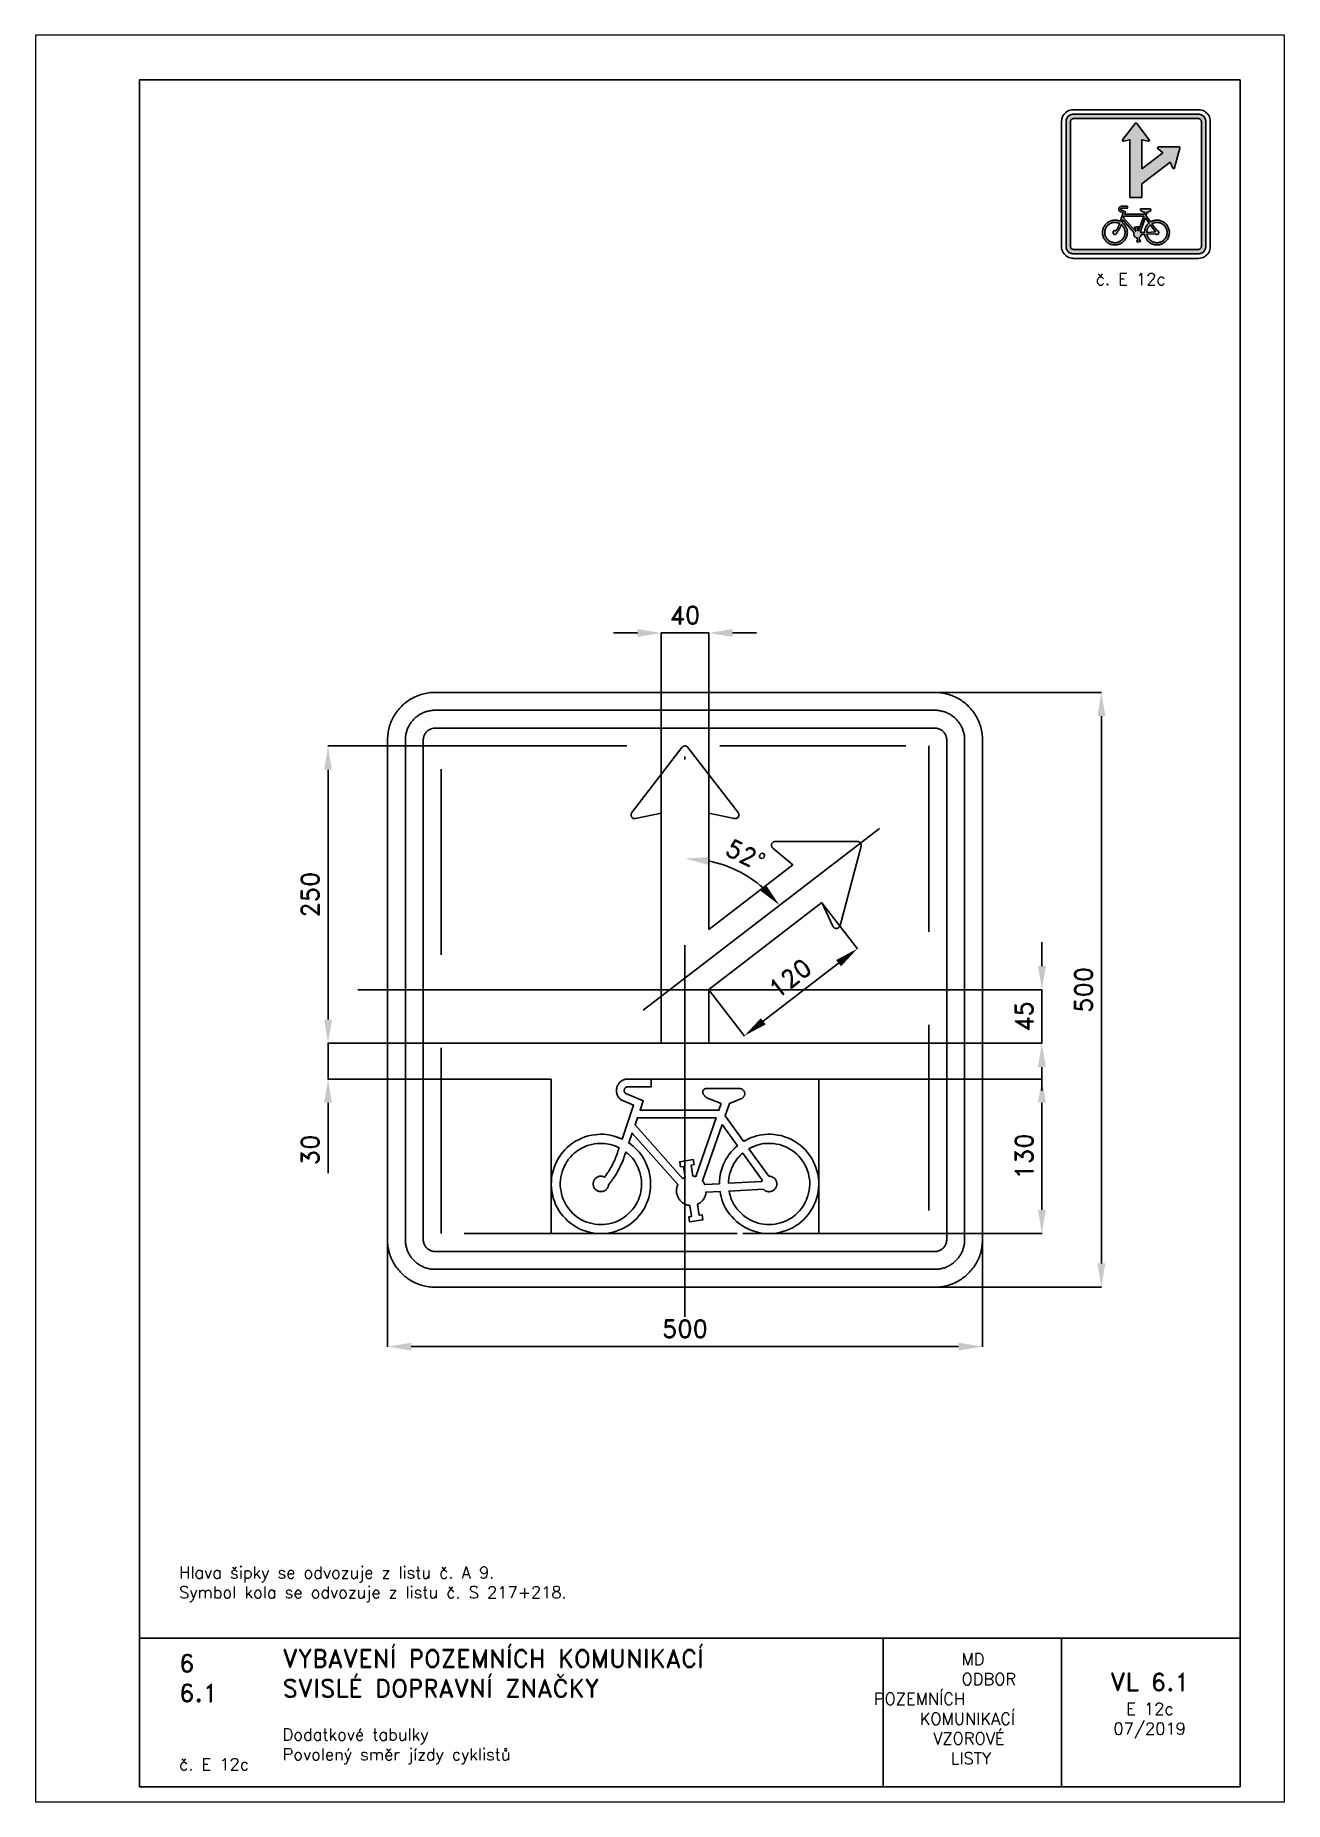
# Paper-space layout 'E 12c' of a CAD drawing. Header units: millimetres. Extents: x 0 to 210, y 0 to 297.
# The model-space entities are those that its viewports show. They can reach past a viewport. Long polylines and large blocks are cut down to what shows.
import ezdxf

# ---------------------------------------------------------------- set-up
doc = ezdxf.new("R2010")
doc.units = ezdxf.units.MM
doc.header["$LTSCALE"] = 5
doc.linetypes.add('ČERCHOVANÁX2', pattern=[2, 1, -0.5, 0, -0.5])
doc.linetypes.add('ČÁRKOVANÁX2', pattern=[1.5, 1, -0.5])
for name, color, linetype in [('Kóty', 2, 'Continuous'), ('Rozpiska', 7, 'Continuous'), ('Značka', 7, 'Continuous')]:
    doc.layers.add(name, color=color, linetype=linetype)
doc.layers.add('Rámeček', color=6, linetype='Continuous', plot=False)
doc.styles.get("Standard").update_dxf_attribs({"font": 'romand.shx', "height": 15})
doc.dimstyles.get("Standard").update_dxf_attribs({"dimtxt": 15, "dimasz": 20, "dimexe": 0.18, "dimexo": 0.0625, "dimgap": 7.5, "dimtad": 1, "dimdec": 0, "dimzin": 0, "dimdsep": 46, "dimtxsty": 'Standard', "dimcen": 0.09, "dimadec": 0, "dimazin": 0, "dimtfac": 1, "dimtdec": 0, "dimtofl": 0, "dimtmove": 0, "dimatfit": 3, "dimfxl": 1, "dimtolj": 1, "dimtzin": 0, "dimarcsym": 0})

psp = doc.layouts.new('E 12c')

# ---------------------------------------------------------------- texts
at = {"layer": 'Rozpiska', "color": 7, "attachment_point": 1}
for s, width, heights, insert, char_height in [('\\pi0.42845;{\\C6;č. E 12c}', 14.3807, [2.67], (177.82, 257), 2), ('Hlava šipky se odvozuje z listu č. A 9.\\PSymbol kola se odvozuje z listu č. S 217+218.{\\H1.83333x; }', 166.2378, [0], (24.17, 39.54), 2), ('6', 149.0422, [0], (24.17, 24.77), 3), ('{\\C6;VYBAVENÍ POZEMNÍCH KOMUNIKACÍ\\P}SVISLÉ DOPRAVNÍ ZNAČKY{\\H1.34524x; }', 149.0422, [0], (41.56, 25.56), 3), ('\\pi14.7414;{\\C6;MD\\P\\pi2.36044;}ODBOR POZEMNÍCH{\\H1.57143x; }\\P\\pi7.69378;KOMUNIKACÍ{\\H1.5x; }\\P\\pi9.97949;{\\C6;VZOROVÉ\\H1.47619x; \\H0.67742x;\\P\\pi12.93187;LISTY\\H1.26984x; }', 33.1018, [0], (140.95, 24.95), 2), ('\\pi1.03113;{\\H1.5x;\\C6;VL 6.1\\P\\pi3.69777;\\H0.66667x;E 12c\\H1.66666x; \\H0.6x;\\P\\pi1.5549;07/2019\\H1.80159x; }', 16.0623, [0], (179.66, 21.61), 2), ('6.1', 149.0422, [0], (24.17, 19.78), 3), ('{\\C6;Dodatkové tabulky\\P}Povolený směr jízdy cyklistů{\\H1.83333x; }', 149.0422, [0], (41.56, 12.29), 2), ('{\\C6;č. E 12c}', 18.3305, [2.67], (24.17, 7.28), 2)]:
    psp.add_mtext_dynamic_manual_height_columns(s, width=width, gutter_width=100, heights=heights, dxfattribs=dict(at, insert=insert, char_height=char_height))

msp = doc.modelspace()

# ---------------------------------------------------------------- blocks, each defined once
blk = doc.blocks.new('*D0')
at = {"layer": 'Defpoints', "color": 0, "transparency": 16777216}
for p in [(195.5, 250), (198.7, -250.1), (350, -250.1)]:
    blk.add_point(p, dxfattribs=at)
at = {"layer": 'Kóty', "color": 0, "lineweight": -2, "transparency": 16777216}
for p, q in [((195.6, 250), (350.2, 250)), ((350, 230), (350, -230.1)), ((198.8, -250.1), (350.2, -250.1))]:
    blk.add_line(p, q, dxfattribs=at)
at = {"layer": 'Kóty', "color": 0, "transparency": 16777216}
for points in [[(346.7, 230), (353.3, 230), (350, 250)], [(346.7, -230.1), (353.3, -230.1), (350, -250.1)]]:
    blk.add_solid(points, dxfattribs=at)
at = {"layer": 'Kóty', "color": 0, "transparency": 16777216, "insert": (335, 0), "char_height": 15, "attachment_point": 5, "rotation": 90}
blk.add_mtext('\\A1;500', dxfattribs=at)
blk = doc.blocks.new('*D1')
at = {"layer": 'Defpoints', "color": 0, "transparency": 16777216}
for p in [(112.4, -75), (300, -75), (205, -205)]:
    blk.add_point(p, dxfattribs=at)
at = {"layer": 'Kóty', "color": 0, "lineweight": -2, "transparency": 16777216}
for p, q in [((112.5, -75), (300.2, -75)), ((300, -185), (300, -95)), ((205.1, -205), (300.2, -205))]:
    blk.add_line(p, q, dxfattribs=at)
at = {"layer": 'Kóty', "color": 0, "transparency": 16777216}
for points in [[(296.7, -95), (303.3, -95), (300, -75)], [(296.7, -185), (303.3, -185), (300, -205)]]:
    blk.add_solid(points, dxfattribs=at)
at = {"layer": 'Kóty', "color": 0, "transparency": 16777216, "insert": (285, -140), "char_height": 15, "attachment_point": 5, "rotation": 90}
blk.add_mtext('\\A1;130', dxfattribs=at)
blk = doc.blocks.new('*D2')
at = {"layer": 'Defpoints', "color": 0, "transparency": 16777216}
for p in [(20, 0), (300, 0), (20, -45)]:
    blk.add_point(p, dxfattribs=at)
at = {"layer": 'Kóty', "color": 0, "lineweight": -2, "transparency": 16777216}
for p, q in [((300, 20), (300, 40)), ((20, 0), (300.2, 0)), ((20.1, -45), (300.2, -45)), ((300, -65), (300, -85))]:
    blk.add_line(p, q, dxfattribs=at)
at = {"layer": 'Kóty', "color": 0, "transparency": 16777216}
for points in [[(296.7, 20), (303.3, 20), (300, 0)], [(296.7, -65), (303.3, -65), (300, -45)]]:
    blk.add_solid(points, dxfattribs=at)
at = {"layer": 'Kóty', "color": 0, "transparency": 16777216, "insert": (285, -22.5), "char_height": 15, "attachment_point": 5, "rotation": 90}
blk.add_mtext('\\A1;45', dxfattribs=at)
blk = doc.blocks.new('*D3')
at = {"layer": 'Defpoints', "color": 0, "transparency": 16777216}
for p in [(-300, 205), (-205, 205), (-20, -45)]:
    blk.add_point(p, dxfattribs=at)
at = {"layer": 'Kóty', "color": 0, "lineweight": -2, "transparency": 16777216}
for p, q in [((-205.1, 205), (-300.2, 205)), ((-300, -25), (-300, 185)), ((-20.1, -45), (-300.2, -45))]:
    blk.add_line(p, q, dxfattribs=at)
at = {"layer": 'Kóty', "color": 0, "transparency": 16777216}
for points in [[(-303.3, 185), (-296.7, 185), (-300, 205)], [(-303.3, -25), (-296.7, -25), (-300, -45)]]:
    blk.add_solid(points, dxfattribs=at)
at = {"layer": 'Kóty', "color": 0, "transparency": 16777216, "insert": (-315, 80), "char_height": 15, "attachment_point": 5, "rotation": 90}
blk.add_mtext('\\A1;250', dxfattribs=at)
blk = doc.blocks.new('*D4')
at = {"layer": 'Defpoints', "color": 0, "transparency": 16777216}
for p in [(20, 300), (-20, 148.6), (20, 148.6)]:
    blk.add_point(p, dxfattribs=at)
at = {"layer": 'Kóty', "color": 0, "lineweight": -2, "transparency": 16777216}
for p, q in [((-40, 300), (-60, 300)), ((-20, 148.7), (-20, 300.2)), ((20, 148.7), (20, 300.2)), ((40, 300), (60, 300))]:
    blk.add_line(p, q, dxfattribs=at)
at = {"layer": 'Kóty', "color": 0, "transparency": 16777216}
for points in [[(-40, 303.3), (-40, 296.7), (-20, 300)], [(40, 303.3), (40, 296.7), (20, 300)]]:
    blk.add_solid(points, dxfattribs=at)
at = {"layer": 'Kóty', "color": 0, "transparency": 16777216, "insert": (0, 315), "char_height": 15, "attachment_point": 5}
blk.add_mtext('\\A1;40', dxfattribs=at)
blk = doc.blocks.new('*D5')
at = {"layer": 'Defpoints', "color": 0, "transparency": 16777216}
for p in [(-20.1, -45), (-300, -75), (-112.4, -75)]:
    blk.add_point(p, dxfattribs=at)
at = {"layer": 'Kóty', "color": 0, "lineweight": -2, "transparency": 16777216}
for p, q in [((-300, -25), (-300, -5)), ((-20.2, -45), (-300.2, -45)), ((-112.4, -75), (-300.2, -75)), ((-300, -95), (-300, -154.3))]:
    blk.add_line(p, q, dxfattribs=at)
at = {"layer": 'Kóty', "color": 0, "transparency": 16777216}
for points in [[(-303.3, -25), (-296.7, -25), (-300, -45)], [(-303.3, -95), (-296.7, -95), (-300, -75)]]:
    blk.add_solid(points, dxfattribs=at)
at = {"layer": 'Kóty', "color": 0, "transparency": 16777216, "insert": (-315, -134.6), "char_height": 15, "attachment_point": 5, "rotation": 90}
blk.add_mtext('\\A1;30', dxfattribs=at)
blk = doc.blocks.new('*D6')
at = {"layer": 'Defpoints', "color": 0, "transparency": 16777216}
for p in [(0, 275), (163.4, 135.7), (57.4, 92.2), (-35.2, -17), (0, -275)]:
    blk.add_point(p, dxfattribs=at)
at = {"layer": 'Kóty', "color": 0, "lineweight": -2, "transparency": 16777216}
blk.add_arc((0, 10.1), 100.2, 49.0124, 78.5439, dxfattribs=at)
at = {"layer": 'Kóty', "color": 0, "transparency": 16777216}
for points in [[(19.6, 105), (20.2, 111.6), (0, 110.3)], [(68.1, 88), (63.3, 83.4), (79.4, 71.2)]]:
    blk.add_solid(points, dxfattribs=at)
at = {"layer": 'Kóty', "color": 0, "transparency": 16777216, "insert": (50.9, 113.4), "char_height": 15, "attachment_point": 5, "rotation": 333.7781}
blk.add_mtext('\\A1;52°', dxfattribs=at)
blk = doc.blocks.new('*D7')
at = {"layer": 'Defpoints', "color": 0, "transparency": 16777216}
for p in [(115, 73.3), (144.9, 34.6), (20, 0)]:
    blk.add_point(p, dxfattribs=at)
at = {"layer": 'Kóty', "color": 0, "lineweight": -2, "transparency": 16777216}
for p, q in [((115, 73.2), (145, 34.4)), ((65.8, -26.5), (129, 22.3)), ((20.1, 0), (50, -38.9))]:
    blk.add_line(p, q, dxfattribs=at)
at = {"layer": 'Kóty', "color": 0, "transparency": 16777216}
for points in [[(127, 25), (131.1, 19.7), (144.9, 34.6)], [(63.7, -23.9), (67.8, -29.1), (49.9, -38.7)]]:
    blk.add_solid(points, dxfattribs=at)
at = {"layer": 'Kóty', "color": 0, "transparency": 16777216, "insert": (88.2, 9.8), "char_height": 15, "attachment_point": 5, "rotation": 37.6653}
blk.add_mtext('\\A1;120', dxfattribs=at)
blk = doc.blocks.new('*D8')
at = {"layer": 'Defpoints', "color": 0, "transparency": 16777216}
for p in [(-250, -197.6), (250, -197.6), (250, -300)]:
    blk.add_point(p, dxfattribs=at)
at = {"layer": 'Kóty', "color": 0, "lineweight": -2, "transparency": 16777216}
for p, q in [((-250, -197.6), (-250, -300.2)), ((250, -197.6), (250, -300.2)), ((-230, -300), (230, -300))]:
    blk.add_line(p, q, dxfattribs=at)
at = {"layer": 'Kóty', "color": 0, "transparency": 16777216}
for points in [[(-230, -296.7), (-230, -303.3), (-250, -300)], [(230, -296.7), (230, -303.3), (250, -300)]]:
    blk.add_solid(points, dxfattribs=at)
at = {"layer": 'Kóty', "color": 0, "transparency": 16777216, "insert": (0, -285), "char_height": 15, "attachment_point": 5}
blk.add_mtext('\\A1;500', dxfattribs=at)

# ---------------------------------------------------------------- dimensions: what is measured, and where the dimension line sits
at = {"layer": 'Kóty'}
for base, p1, p2, picture, middle in [((20, 300), (-20, 148.6), (20, 148.6), '*D4', (0, 315)), ((250, -300), (-250, -197.6), (250, -197.6), '*D8', (0, -285))]:
    dim = msp.add_linear_dim(base=base, p1=p1, p2=p2, dimstyle='Standard', dxfattribs=at)
    dim.commit()
    dim.dimension.update_dxf_attribs({"geometry": picture, "text_midpoint": middle})
dim = msp.add_angular_dim_2l(base=(57.4, 92.2), line1=((0, -275), (0, 275)), line2=((-35.2, -17), (163.4, 135.7)), dimstyle='Standard', dxfattribs=at)
dim.commit()
dim.dimension.update_dxf_attribs({"geometry": '*D6', "text_midpoint": (50.9, 113.4)})
for base, p1, p2, picture, middle in [((350, -250.1), (195.5, 250), (198.7, -250.1), '*D0', (335, 0)), ((-300, 205), (-20, -45), (-205, 205), '*D3', (-315, 80)), ((300, 0), (20, -45), (20, 0), '*D2', (285, -22.5)), ((-300, -75), (-20.1, -45), (-112.4, -75), '*D5', (-315, -134.6)), ((300, -75), (205, -205), (112.4, -75), '*D1', (285, -140))]:
    dim = msp.add_linear_dim(base=base, p1=p1, p2=p2, angle=90, dimstyle='Standard', dxfattribs=at)
    dim.commit()
    dim.dimension.update_dxf_attribs({"geometry": picture, "text_midpoint": middle})
dim = msp.add_aligned_dim(p1=(20, 0), p2=(115, 73.3), distance=-48.9, dimstyle='Standard', dxfattribs=at)
dim.commit()
dim.dimension.update_dxf_attribs({"geometry": '*D7', "text_midpoint": (88.2, 9.8)})

# ---------------------------------------------------------------- linework, layer by layer
at = {"color": 5}
for points in [[(46.6, -83.1), (46.8, -83.2), (47, -83.2), (47, -83.2), (47.1, -83.2), (47.2, -83.3), (47.4, -83.3), (47.6, -83.4), (47.8, -83.5), (48, -83.6), (48.1, -83.7), (48.3, -83.8), (48.5, -83.9), (48.7, -84.1), (48.9, -84.3), (49.1, -84.5), (49.2, -84.7), (49.4, -84.9), (49.5, -85.1), (49.7, -85.3), (49.8, -85.5), (49.9, -85.8), (50, -86), (50.1, -86.3), (50.1, -86.5), (50.2, -86.8), (50.2, -87), (50.2, -87.3), (50.2, -87.5), (50.2, -87.9), (50.1, -88.2), (50, -88.6), (49.9, -88.9), (49.8, -89.2), (49.6, -89.5), (49.4, -89.8), (49.2, -90.1), (49, -90.4), (48.9, -90.6), (48.7, -90.8), (48.4, -91), (48.2, -91.1), (48, -91.3), (47.8, -91.4), (47.6, -91.5), (47.6, -91.6), (47.5, -91.6), (47.2, -91.7), (47, -91.8), (37.4, -95.5), (33.8, -105.9), (49.3, -127.4), (49.4, -127.3), (49.5, -127.3), (50, -127.1), (50.4, -126.8), (50.9, -126.6), (51.4, -126.3), (51.9, -126), (52.5, -125.7), (53, -125.5), (53.5, -125.2), (55.7, -124.3), (57.9, -123.5), (60.2, -122.8), (62.5, -122.3), (64.8, -121.9), (67.1, -121.6), (69.5, -121.5, -0.011286), (71.9, -121.5), (74.8, -121.7), (77.8, -122.1), (80.7, -122.6), (83.5, -123.5), (86.3, -124.5), (89, -125.7), (91.6, -127.1), (94.1, -128.7), (96.5, -130.4), (98.7, -132.3), (100.9, -134.4), (102.8, -136.6), (104.6, -138.9), (106.3, -141.4), (107.7, -144), (108.9, -146.7), (110, -149.4), (110.9, -152.2), (111.6, -155.1), (112.1, -158), (112.4, -160.9), (112.4, -163.9), (112.2, -166.8), (111.8, -169.8), (111.3, -172.7), (110.6, -175.5), (109.6, -178.3), (108.4, -181), (107.1, -183.7), (105.5, -186.2), (103.8, -188.6), (101.9, -190.8), (99.9, -193), (97.7, -195), (95.4, -196.9), (93, -198.5), (90.4, -200), (87.8, -201.3), (85, -202.4), (82.2, -203.3), (79.3, -204), (76.4, -204.6), (73.5, -204.9), (70.5, -205, -0.019027), (67.6, -204.9), (64.7, -204.5), (61.8, -204), (58.9, -203.2), (56.1, -202.3), (53.4, -201.2), (50.7, -199.9), (48.2, -198.4), (45.7, -196.7), (43.4, -194.9), (41.3, -192.8), (39.3, -190.7), (37.7, -188.9), (36.3, -187), (35, -185), (33.8, -182.9), (32.7, -180.8), (31.8, -178.7), (31.1, -176.4), (30.4, -174.2), (30.3, -173.6), (30.2, -173), (30, -172.6), (29.9, -172.1), (29.9, -172), (29.9, -171.9), (29.5, -169.5), (17.7, -170.1), (17.6, -170.8), (17.5, -171.4), (17.5, -171.6), (17.5, -171.7), (17.4, -172.2), (17.2, -172.7), (17, -173.3), (16.8, -173.9), (16.5, -174.5), (16.2, -175.1), (15.8, -175.7), (15.5, -176.2), (15.1, -176.7), (14.6, -177.2), (14.2, -177.7), (13.7, -178.2), (13.2, -178.6), (12.7, -179), (12.3, -179.3), (11.8, -179.6), (11.7, -179.6), (11.6, -179.7), (11, -180), (10.4, -180.3), (11.9, -189.4), (14.3, -189.1), (15, -193.3), (3.8, -195.1), (3.1, -190.9), (5.5, -190.5), (4, -181.3), (3.4, -181.3), (2.9, -181.2), (2.7, -181.1), (2.6, -181.1), (2.2, -181), (1.7, -180.9), (1.2, -180.7), (0.6, -180.5), (0.1, -180.3), (-0.5, -180), (-1, -179.7), (-1.5, -179.4), (-2.1, -179), (-2.7, -178.5), (-3.2, -178), (-3.7, -177.5), (-4.2, -177), (-4.7, -176.4), (-5.1, -175.8), (-5.5, -175.2), (-5.8, -174.5), (-6.1, -173.8), (-6.4, -173.2), (-6.6, -172.5), (-6.8, -171.8), (-7, -171), (-7.1, -170.3), (-7.1, -169.6), (-7.1, -169), (-7.1, -168.4), (-7.1, -167.8), (-7, -167.2), (-6.9, -166.6), (-6.8, -166.1), (-6.7, -165.6), (-6.5, -165.2), (-6.5, -165.1), (-6.5, -164.9), (-6.3, -164.4), (-6, -163.8), (-44.4, -120.5), (-47.2, -128.8), (-45.3, -130.2), (-45.2, -130.2), (-45.1, -130.3), (-44.8, -130.6), (-44.4, -130.9), (-44, -131.2), (-43.5, -131.6), (-41.8, -133.1), (-40.1, -134.8), (-38.6, -136.5), (-37.2, -138.3), (-35.8, -140.2), (-34.6, -142.2), (-33.5, -144.3), (-32.5, -146.4), (-31.4, -149.1), (-30.5, -151.8), (-29.8, -154.6), (-29.3, -157.5), (-29, -160.4), (-28.9, -163.3), (-29, -166.2), (-29.4, -169.1), (-29.9, -172), (-30.5, -174.8), (-31.4, -177.6), (-32.5, -180.2), (-33.8, -182.9), (-35.2, -185.4), (-36.9, -187.8), (-38.7, -190), (-40.6, -192.2), (-42.7, -194.2), (-44.9, -196.1), (-47.2, -197.8), (-49.7, -199.4), (-52.3, -200.7), (-54.9, -201.9), (-57.7, -202.9), (-60.5, -203.7), (-63.3, -204.4), (-66.2, -204.8), (-69.1, -205), (-72, -205), (-74.9, -204.8), (-77.7, -204.4), (-80.6, -203.8), (-83.4, -203), (-86.1, -202), (-88.8, -200.9), (-91.3, -199.5), (-93.8, -198), (-96.2, -196.3), (-98.4, -194.4), (-100.5, -192.4), (-102.4, -190.3), (-104.3, -188), (-105.9, -185.6), (-107.4, -183.1), (-108.7, -180.5), (-109.8, -177.8), (-110.7, -175.1), (-111.4, -172.2), (-111.9, -169.4), (-112.3, -166.5), (-112.4, -163.6), (-112.3, -160.7), (-112.1, -157.8), (-111.6, -155), (-110.9, -152.1), (-110, -149.4), (-108.9, -146.7), (-107.7, -144), (-106.3, -141.5), (-104.7, -139.1), (-102.9, -136.7), (-101, -134.6), (-98.9, -132.6), (-96.7, -130.7), (-94.4, -128.9), (-92, -127.4), (-89.4, -126), (-86.8, -124.7), (-84.1, -123.7), (-81.3, -122.9), (-78.4, -122.3), (-75.6, -121.9), (-73.2, -121.6), (-70.9, -121.5, -0.01678), (-68.6, -121.5), (-66.2, -121.7), (-63.9, -122), (-61.7, -122.4), (-59.4, -123), (-57.2, -123.8), (-56.7, -124), (-56.2, -124.2), (-55.6, -124.4), (-55.1, -124.6), (-54.5, -124.8), (-54, -125.1), (-53.6, -125.2), (-53.2, -125.4), (-53, -125.5), (-52.9, -125.5), (-43.2, -97), (-53, -92.9), (-53.4, -92.7), (-53.8, -92.4), (-53.9, -92.3), (-54, -92.3), (-54.3, -92), (-54.5, -91.8), (-54.9, -91.4), (-55.2, -91.1), (-55.5, -90.7), (-55.8, -90.3), (-56.1, -89.9), (-56.3, -89.5), (-56.6, -89), (-56.9, -88.5), (-57.1, -87.9), (-57.3, -87.3), (-57.4, -86.7), (-57.5, -86.1), (-57.6, -85.6), (-57.6, -85), (-57.6, -84.4), (-57.6, -83.8), (-57.5, -83.2), (-57.4, -82.6), (-57.2, -82), (-57.1, -81.4), (-56.8, -80.9), (-56.6, -80.3), (-56.3, -79.8), (-56, -79.3), (-55.6, -78.8), (-55.3, -78.3), (-54.9, -77.9), (-54.4, -77.5), (-54, -77.1), (-53.5, -76.7), (-53.1, -76.4), (-52.7, -76.2), (-52.3, -76), (-51.8, -75.8), (-51.4, -75.6), (-50.9, -75.4), (-50.5, -75.3), (-50, -75.2), (-49.9, -75.1), (-49.8, -75.1), (-49.7, -75.1), (-49.5, -75.1), (-49.4, -75.1), (-49.3, -75), (-49.2, -75), (-49.1, -75), (-49.1, -75), (-49.1, -75), (-28.4, -75), (-28.4, -81.5), (-48.2, -81.5), (-48.3, -81.5), (-48.3, -81.5), (-48.3, -81.5), (-48.4, -81.5), (-48.4, -81.5), (-48.4, -81.5), (-48.5, -81.5), (-48.6, -81.6), (-48.8, -81.6), (-48.9, -81.7), (-49.1, -81.7), (-49.2, -81.8), (-49.3, -81.9), (-49.5, -81.9), (-49.6, -82), (-49.8, -82.1), (-49.9, -82.2), (-50.1, -82.4), (-50.2, -82.5), (-50.3, -82.7), (-50.4, -82.8), (-50.6, -83), (-50.6, -83.1), (-50.7, -83.3), (-50.8, -83.5), (-50.9, -83.7), (-50.9, -83.9), (-51, -84), (-51, -84.2), (-51, -84.4), (-51, -84.6), (-51, -84.8), (-51, -85), (-51, -85.2), (-51, -85.4), (-50.9, -85.6), (-50.9, -85.8), (-50.8, -85.9), (-50.7, -86.1), (-50.6, -86.3), (-50.5, -86.4), (-50.5, -86.5), (-50.4, -86.7), (-50.3, -86.8), (-50.2, -86.9), (-50.1, -87), (-50, -87.1), (-50, -87.1), (-49.9, -87.1), (-49.8, -87.2), (-49.7, -87.3), (-35.1, -93.3), (-37.8, -101.2), (28.5, -101.2), (30.4, -95.7), (18.9, -91), (18.7, -90.9), (18.4, -90.7), (18.4, -90.7), (18.3, -90.7), (18.1, -90.6), (17.9, -90.4), (17.7, -90.3), (17.4, -90.1), (17.2, -89.9), (17, -89.7), (16.8, -89.5), (16.5, -89.3), (16.3, -89), (16.1, -88.7), (15.8, -88.4), (15.6, -88.1), (15.5, -87.8), (15.3, -87.5), (15.2, -87.1), (15.1, -86.8), (15.1, -86.6), (15, -86.4), (15, -86.2), (15, -86), (15, -85.8), (15, -85.6), (15, -85.4), (15.1, -85.2), (15.1, -85), (15.2, -84.8), (15.3, -84.6), (15.4, -84.4), (15.5, -84.3), (15.6, -84.1), (15.8, -84), (15.9, -83.8), (16, -83.7), (16.2, -83.6), (16.3, -83.5), (16.4, -83.4), (16.6, -83.4), (16.7, -83.3), (16.9, -83.2), (17, -83.2), (17.1, -83.2), (17.1, -83.2), (17.2, -83.2), (17.2, -83.2), (17.2, -83.2), (17.3, -83.1), (17.3, -83.1), (17.3, -83.1), (17.3, -83.1), (17.4, -83.1), (46.6, -83.1)], [(-64.2, -163.9), (-64.3, -164.3), (-64.3, -164.7), (-64.3, -164.7), (-64.4, -164.8), (-64.4, -165.1), (-64.5, -165.4), (-64.6, -165.7), (-64.8, -166), (-65, -166.4), (-65.2, -166.7), (-65.4, -167), (-65.6, -167.3), (-65.9, -167.6), (-66.2, -168), (-66.6, -168.3), (-66.9, -168.6), (-67.3, -168.8), (-67.7, -169), (-68.1, -169.2), (-68.6, -169.4), (-69, -169.5), (-69.5, -169.6), (-69.9, -169.7), (-70.4, -169.7), (-70.8, -169.7), (-71.3, -169.7), (-71.8, -169.6), (-72.2, -169.5), (-72.7, -169.4), (-73.1, -169.3), (-73.5, -169.1), (-73.9, -168.8), (-74.3, -168.6), (-74.7, -168.3), (-75, -168), (-75.4, -167.7), (-75.7, -167.4), (-76, -167), (-76.2, -166.6), (-76.4, -166.2), (-76.6, -165.8), (-76.8, -165.4), (-76.9, -164.9), (-77, -164.5), (-77.1, -164), (-77.2, -163.5), (-77.2, -163.1), (-77.1, -162.6), (-77.1, -162.2), (-77, -161.7), (-76.9, -161.3), (-76.7, -160.8), (-76.5, -160.4), (-76.3, -160), (-76.1, -159.6), (-75.8, -159.2), (-75.5, -158.9), (-75.2, -158.5), (-74.8, -158.2), (-74.5, -158), (-74.1, -157.7), (-73.7, -157.5), (-73.3, -157.3), (-72.8, -157.1), (-72.4, -157), (-72, -156.8), (-71.5, -156.8), (-71, -156.7), (-70.7, -156.7), (-70.3, -156.7), (-69.9, -156.7), (-69.6, -156.8), (-69.2, -156.9), (-68.8, -157), (-68.6, -157.1), (-68.3, -157.2), (-68.2, -157.2), (-68.2, -157.2), (-67.8, -157.4), (-67.5, -157.5), (-66.7, -156.4), (-65.9, -155.3), (-65.7, -155.1), (-65.6, -154.8), (-65, -153.9), (-64.4, -153), (-63.6, -151.8), (-62.9, -150.6), (-62.2, -149.4), (-61.6, -148.2), (-60.9, -146.9), (-60.3, -145.7), (-59.7, -144.4), (-59.1, -143.2), (-58.6, -141.9), (-58, -140.6), (-57.5, -139.3), (-57.1, -138), (-56.7, -137), (-56.4, -135.9), (-56.3, -135.7), (-56.2, -135.4), (-55.8, -134.1), (-55.4, -132.7), (-55.5, -132.7), (-55.6, -132.7), (-55.9, -132.5), (-56.3, -132.4), (-56.7, -132.2), (-57.1, -132), (-57.6, -131.8), (-58, -131.6), (-58.4, -131.4), (-58.9, -131.2), (-60.6, -130.6), (-62.5, -130.1), (-64.3, -129.7), (-66.1, -129.4), (-68, -129.2), (-69.9, -129.1, 0.015435), (-71.8, -129.1), (-73.7, -129.3), (-76.1, -129.6), (-78.4, -130), (-80.7, -130.6), (-82.9, -131.3), (-85.1, -132.3), (-87.2, -133.3), (-89.2, -134.6), (-91.1, -136), (-93, -137.4), (-94.7, -139), (-96.3, -140.7), (-97.8, -142.5), (-99.2, -144.5), (-100.4, -146.5), (-101.5, -148.6), (-102.4, -150.8), (-103.2, -153), (-103.9, -155.3), (-104.4, -157.6), (-104.7, -159.9), (-104.8, -162.3), (-104.8, -164.6), (-104.6, -167), (-104.2, -169.3), (-103.8, -171.6), (-103.1, -173.9), (-102.3, -176.1), (-101.4, -178.3), (-100.2, -180.4), (-99, -182.3), (-97.6, -184.2), (-96, -186), (-94.4, -187.8), (-92.7, -189.4), (-90.8, -190.8), (-88.9, -192.2), (-86.9, -193.4), (-84.7, -194.4), (-82.5, -195.3), (-80.3, -196), (-78, -196.6), (-75.7, -197), (-73.3, -197.3), (-71, -197.4, 0.018574), (-68.6, -197.4), (-66.3, -197.1), (-64, -196.7), (-61.7, -196.2), (-59.4, -195.5), (-57.2, -194.7), (-55, -193.7), (-53, -192.5), (-51, -191.2), (-49.1, -189.8), (-47.4, -188.2), (-45.7, -186.5), (-44.1, -184.8), (-42.7, -182.9), (-41.4, -180.9), (-40.3, -178.9), (-39.2, -176.7), (-38.4, -174.5), (-37.7, -172.3), (-37.2, -170), (-36.8, -167.6), (-36.6, -165.3), (-36.5, -162.9), (-36.6, -160.6), (-36.9, -158.2), (-37.3, -155.9), (-37.9, -153.6), (-38.7, -151.4), (-39.4, -149.6), (-40.1, -147.9), (-41, -146.2), (-42, -144.6), (-43.1, -143), (-44.2, -141.5), (-45.5, -140.2), (-46.8, -138.8), (-47.2, -138.5), (-47.5, -138.2), (-47.8, -137.9), (-48.1, -137.7), (-48.2, -137.6), (-48.2, -137.6), (-49.7, -136.4), (-50.2, -137.8), (-50.7, -139.3), (-50.8, -139.6), (-50.9, -139.9), (-51.3, -141.1), (-51.7, -142.3), (-52.3, -143.7), (-52.9, -145.2), (-53.5, -146.6), (-54.2, -148), (-54.9, -149.4), (-55.6, -150.8), (-56.4, -152.2), (-57.1, -153.6), (-57.9, -154.9), (-58.7, -156.3), (-59.6, -157.6), (-60.5, -158.9), (-61.2, -159.9), (-61.9, -160.9), (-62.1, -161.2), (-62.3, -161.4), (-63.2, -162.7), (-64.2, -163.9)], [(70.5, -156.8), (70.9, -156.8), (70.9, -156.8), (70.9, -156.8), (71, -156.8), (71.1, -156.8), (71.2, -156.8), (71.3, -156.8), (71.6, -156.8), (72, -156.9), (72.4, -157), (72.7, -157.1), (73.1, -157.2), (73.4, -157.4), (73.7, -157.5), (74.1, -157.7), (74.4, -158), (74.8, -158.2), (75.2, -158.5), (75.5, -158.9), (75.8, -159.2), (76.1, -159.6), (76.3, -160), (76.5, -160.4), (76.7, -160.8), (76.9, -161.3), (77, -161.7), (77.1, -162.2), (77.1, -162.6), (77.2, -163.1), (77.2, -163.5), (77.1, -164), (77.1, -164.5), (77, -164.9), (76.8, -165.3), (76.7, -165.8), (76.5, -166.2), (76.2, -166.6), (76, -167), (75.7, -167.4), (75.4, -167.7), (75.1, -168), (74.7, -168.3), (74.4, -168.6), (74, -168.9), (73.6, -169.1), (73.1, -169.3), (72.7, -169.4), (72.3, -169.6), (71.8, -169.7), (71.4, -169.7), (70.9, -169.8), (70.4, -169.8), (70, -169.7), (69.5, -169.7), (69.1, -169.6), (68.7, -169.5), (68.4, -169.3), (68, -169.2), (67.7, -169.1), (67.4, -168.9), (67.1, -168.7), (66.8, -168.5), (66.6, -168.3), (66.5, -168.3), (66.5, -168.2), (66.2, -168), (65.9, -167.7), (37.1, -169.2), (37.5, -171), (38, -172.9), (38.1, -173.3), (38.2, -173.6), (38.6, -175.1), (39.2, -176.5), (40, -178.2), (40.9, -179.9), (41.9, -181.6), (42.9, -183.2), (44.1, -184.7), (45.4, -186.1), (47.1, -187.9), (48.8, -189.5), (50.7, -191), (52.7, -192.3), (54.8, -193.5), (56.9, -194.5), (59.2, -195.4), (61.5, -196.1), (63.8, -196.7), (66.2, -197.1), (68.5, -197.3), (70.9, -197.4), (73.3, -197.3), (75.7, -197), (78.1, -196.5), (80.4, -195.9), (82.7, -195.2), (84.9, -194.3), (87, -193.2), (89.1, -192), (91.1, -190.6), (92.9, -189.1), (94.7, -187.5), (96.3, -185.7), (97.8, -183.9), (99.2, -181.9), (100.5, -179.9), (101.6, -177.8), (102.5, -175.6), (103.3, -173.3), (103.9, -171), (104.3, -168.6), (104.7, -166.2), (104.8, -163.8), (104.8, -161.4), (104.6, -159.1), (104.2, -156.7), (103.7, -154.4), (102.9, -152.1), (102, -149.8), (101, -147.7), (99.9, -145.6), (98.6, -143.5), (97.1, -141.6), (95.6, -139.8), (93.9, -138.1), (92, -136.6), (90.1, -135.2), (88.1, -133.9), (86, -132.7), (83.8, -131.7), (81.6, -130.9), (79.3, -130.2), (76.9, -129.7), (74.6, -129.3), (72.2, -129.1), (70.2, -129.1, 0.015513), (68.3, -129.1), (66.4, -129.3), (64.5, -129.6), (62.6, -130), (60.8, -130.5), (59, -131.1), (57.2, -131.9), (56.8, -132.1), (56.4, -132.3), (55.9, -132.5), (55.5, -132.7), (55.1, -132.9), (54.6, -133.1), (54.3, -133.3), (54, -133.5), (53.9, -133.5), (53.8, -133.6), (70.5, -156.8)]]:
    msp.add_lwpolyline(points, format="xyb", dxfattribs=at)
for points in [[(-1.3, -148.5), (0.2, -157.6), (0.1, -157.6), (0, -157.7), (-0.4, -157.9), (-0.8, -158.1), (-1.3, -158.4), (-1.7, -158.6), (-1.8, -158.7), (-1.9, -158.8), (-42, -113.5), (-40, -107.7), (26.2, -107.7), (9, -157.1), (8.9, -157), (8.8, -157), (8.3, -156.9), (7.8, -156.8), (7.4, -156.7), (7.3, -156.7), (7.3, -156.7), (7.2, -156.6), (7.1, -156.6), (7, -156.6), (6.9, -156.6), (6.9, -156.6), (6.9, -156.6), (6.7, -156.6), (6.6, -156.6), (5.2, -147.4), (7.6, -147), (6.9, -142.8), (-4.4, -144.6), (-3.7, -148.8), (-1.3, -148.5)], [(31.2, -113.3), (44, -131.1), (42.7, -132.4), (42.6, -132.4), (42.5, -132.5), (42.3, -132.7), (42, -133), (41.7, -133.3), (41.3, -133.6), (40.1, -134.9), (38.8, -136.2), (37.7, -137.6), (36.6, -139.1), (35.6, -140.6), (34.6, -142.2), (33.8, -143.8), (33, -145.4), (32.2, -147.1), (31.5, -148.8), (30.9, -150.5), (30.4, -152.3), (29.9, -154), (29.6, -155.8), (29.3, -157.2), (29.2, -158.7), (29.2, -159.1), (29.1, -159.4), (29, -161.2), (29, -163.1), (16.6, -163.7), (16.5, -163.5), (16.5, -163.4), (16.1, -162.7), (15.7, -162.1), (15.3, -161.5), (14.9, -161), (14.8, -160.8), (14.7, -160.7), (31.2, -113.3)], [(65, -160.1), (64.9, -160.2), (64.9, -160.2), (64.8, -160.5), (64.7, -160.7), (64.6, -160.9), (64.5, -161.2), (64.5, -161.2), (64.5, -161.3), (36.6, -162.7), (36.6, -161.2), (36.7, -159.8), (36.8, -159.5), (36.8, -159.2), (36.9, -158.1), (37.1, -156.9), (37.4, -155.5), (37.8, -154.1), (38.2, -152.7), (38.7, -151.4), (39.2, -150), (39.8, -148.7), (40.4, -147.4), (41.1, -146.1), (41.8, -144.9), (42.6, -143.7), (43.5, -142.5), (44.4, -141.4), (45.4, -140.3), (46.4, -139.3), (46.6, -139), (46.9, -138.8), (47.1, -138.6), (47.3, -138.4), (47.4, -138.3), (47.4, -138.3), (48.5, -137.3), (65, -160.1)]]:
    msp.add_lwpolyline(points, dxfattribs=at)
at = {"layer": 'Kóty'}
for points in [[(-20, 300), (20, 300)], [(300, -45), (300, 0)], [(-300, -75), (-300, -45)]]:
    msp.add_lwpolyline(points, dxfattribs=at)
at = {"layer": 'Značka', "color": 6, "linetype": 'ČERCHOVANÁX2', "ltscale": 2.5}
for points in [[(0, -275), (0, 275)], [(-35.2, -17), (163.4, 135.7)], [(-275, 0), (275, 0)]]:
    msp.add_lwpolyline(points, dxfattribs=at)
at = {"layer": 'Značka', "color": 5}
for points in [[(-210, -250), (-210.2, -250), (-210.3, -250, -0.032179), (-215.5, -249.6, -0.035442), (-220.6, -248.6, -0.036268), (-225.5, -246.9, -0.034421), (-230.1, -244.6, -0.033722), (-234.4, -241.7, -0.034086), (-238.3, -238.3, -0.034211), (-241.7, -234.4, -0.03423), (-244.6, -230.1, -0.034043), (-246.9, -225.5, -0.033412), (-248.6, -220.6, -0.034128), (-249.7, -215.5, -0.036744), (-250, -210.3), (-250, -210.2), (-250, -210), (-250, 210), (-250, 210.2), (-250, 210.3, -0.032179), (-249.6, 215.5, -0.035444), (-248.6, 220.6, -0.036261), (-246.9, 225.5, -0.03442), (-244.6, 230.1, -0.033724), (-241.7, 234.4, -0.034085), (-238.3, 238.3, -0.034204), (-234.4, 241.7, -0.034232), (-230.1, 244.6, -0.034048), (-225.5, 246.9, -0.033416), (-220.6, 248.6, -0.034129), (-215.5, 249.7, -0.036753), (-210.3, 250), (-210.2, 250), (-210, 250), (210, 250), (210.2, 250), (210.3, 250, -0.032191), (215.5, 249.6, -0.03544), (220.6, 248.6, -0.03627), (225.5, 246.9, -0.034436), (230.1, 244.6, -0.033725), (234.4, 241.7, -0.034081), (238.3, 238.3, -0.034198), (241.7, 234.4, -0.034229), (244.6, 230.1, -0.034034), (246.9, 225.5, -0.033402), (248.6, 220.6, -0.034131), (249.7, 215.5, -0.03674), (250, 210.3), (250, 210.2), (250, 210), (250, -210), (250, -210.2), (250, -210.3, -0.032179), (249.6, -215.5, -0.035442), (248.6, -220.6, -0.03626), (246.9, -225.5, -0.034424), (244.6, -230.1, -0.033722), (241.7, -234.4, -0.034097), (238.3, -238.3, -0.034218), (234.4, -241.7, -0.034238), (230.1, -244.6, -0.034053), (225.5, -246.9, -0.033415), (220.6, -248.6, -0.034126), (215.5, -249.7, -0.036746), (210.3, -250), (210.2, -250), (210, -250), (-210, -250)], [(-210, -235), (-210.1, -235), (-210.2, -235, -0.032182), (-213.4, -234.8, -0.035441), (-216.6, -234.1, -0.036267), (-219.7, -233.1, -0.034424), (-222.6, -231.6, -0.033722), (-225.3, -229.8, -0.034085), (-227.7, -227.7, -0.034211), (-229.8, -225.3, -0.034229), (-231.6, -222.6, -0.034045), (-233.1, -219.7, -0.033411), (-234.1, -216.6, -0.034126), (-234.8, -213.4, -0.036745), (-235, -210.2), (-235, -210.1), (-235, -210), (-235, 210), (-235, 210.1), (-235, 210.2, -0.032181), (-234.8, 213.4, -0.035444), (-234.1, 216.6, -0.036263), (-233.1, 219.7, -0.034429), (-231.6, 222.6, -0.033713), (-229.8, 225.3, -0.034084), (-227.7, 227.7, -0.034214), (-225.3, 229.8, -0.034227), (-222.6, 231.6, -0.034061), (-219.7, 233.1, -0.033408), (-216.6, 234.1, -0.034138), (-213.4, 234.8, -0.036755), (-210.2, 235), (-210.1, 235), (-210, 235), (210, 235), (210.1, 235), (210.2, 235, -0.032179), (213.4, 234.8, -0.035429), (216.6, 234.1, -0.036279), (219.7, 233.1, -0.034408), (222.6, 231.6, -0.033726), (225.3, 229.8, -0.034094), (227.7, 227.7, -0.034195), (229.8, 225.3, -0.034235), (231.6, 222.6, -0.034043), (233.1, 219.7, -0.033419), (234.1, 216.6, -0.034118), (234.8, 213.4, -0.036737), (235, 210.2), (235, 210.1), (235, 210), (235, -210), (235, -210.1), (235, -210.2, -0.032179), (234.8, -213.4, -0.035469), (234.1, -216.6, -0.036283), (233.1, -219.7, -0.034439), (231.6, -222.6, -0.033742), (229.8, -225.3, -0.034076), (227.7, -227.7, -0.034214), (225.3, -229.8, -0.034227), (222.6, -231.6, -0.034036), (219.7, -233.1, -0.033418), (216.6, -234.1, -0.034122), (213.4, -234.8, -0.036743), (210.2, -235), (210.1, -235), (210, -235), (-210, -235)], [(-210, -220), (210, -220), (210, -220), (210.1, -220, 0.03219), (211.4, -219.9, 0.035447), (212.6, -219.6, 0.036255), (213.9, -219.2, 0.034436), (215, -218.6, 0.033693), (216.1, -217.9, 0.034097), (217.1, -217.1, 0.03418), (217.9, -216.1, 0.034239), (218.6, -215, 0.034066), (219.2, -213.9, 0.033377), (219.6, -212.6, 0.034177), (219.9, -211.4, 0.036718), (220, -210.1), (220, -210), (220, -210), (220, 210), (220, 210), (220, 210.1, 0.032178), (219.9, 211.4, 0.035393), (219.6, 212.6, 0.036297), (219.2, 213.9, 0.034444), (218.6, 215, 0.033742), (217.9, 216.1, 0.034034), (217.1, 217.1, 0.034185), (216.1, 217.9, 0.03418), (215, 218.6, 0.034055), (213.9, 219.2, 0.033395), (212.6, 219.6, 0.034132), (211.4, 219.9, 0.036764), (210.1, 220), (210, 220), (210, 220), (-210, 220), (-210, 220), (-210.1, 220), (-211.4, 219.9), (-212.6, 219.6, 0.036239), (-213.9, 219.2, 0.03438), (-215, 218.6, 0.033693), (-216.1, 217.9, 0.034077), (-217.1, 217.1, 0.034202), (-217.9, 216.1, 0.034232), (-218.6, 215, 0.034054), (-219.2, 213.9, 0.03342), (-219.6, 212.6, 0.034124), (-219.9, 211.4, 0.036746), (-220, 210.1), (-220, 210), (-220, 210), (-220, -210), (-220, -210), (-220, -210.1, 0.032185), (-219.9, -211.4, 0.035443), (-219.6, -212.6, 0.036268), (-219.2, -213.9, 0.034425), (-218.6, -215, 0.033725), (-217.9, -216.1, 0.034081), (-217.1, -217.1, 0.034202), (-216.1, -217.9, 0.034232), (-215, -218.6, 0.034047), (-213.9, -219.2, 0.033416), (-212.6, -219.6, 0.034129), (-211.4, -219.9, 0.036753), (-210.1, -220), (-210, -220), (-210, -220)], [(20, -45), (-20, -45), (-20, 148.6), (-41.5, 143.9), (-41.6, 143.9, -0.009986), (-41.8, 143.9, -0.052061), (-42.4, 143.9, -0.052192), (-43, 144, -0.064974), (-43.7, 144.3, -0.064906), (-44.3, 144.7, -0.064728), (-44.8, 145.3, -0.06468), (-45.2, 146.1, -0.06434), (-45.3, 146.8, -0.063084), (-45.3, 147.6, -0.052238), (-45.1, 148.2, -0.057007), (-44.9, 148.8), (-44.8, 148.9), (-44.7, 149), (-2.6, 203.8), (-2.5, 203.9), (-2.4, 204, -0.048752), (-1.9, 204.4, -0.048795), (-1.4, 204.7, -0.060747), (-0.8, 204.9, -0.060974), (0, 205, -0.060662), (0.7, 204.9, -0.059091), (1.4, 204.7, -0.048866), (1.9, 204.4, -0.05341), (2.3, 204), (2.4, 203.9), (2.5, 203.8), (44.6, 149), (44.7, 148.9), (44.8, 148.8, -0.052047), (45.1, 148.2, -0.052182), (45.2, 147.6, -0.064965), (45.3, 146.8, -0.064903), (45.1, 146.1, -0.064729), (44.8, 145.3, -0.064612), (44.3, 144.7, -0.064247), (43.7, 144.3, -0.063075), (42.9, 144, -0.052287), (42.3, 143.9, -0.056953), (41.7, 143.9), (41.5, 143.9), (41.4, 143.9), (20, 148.6), (20, 50.7)], [(20, 50.7), (90.6, 105), (73.8, 119.1), (73.7, 119.2, -0.009986), (73.6, 119.3, -0.052061), (73.2, 119.8, -0.052192), (72.9, 120.3, -0.064974), (72.7, 121.1, -0.064906), (72.7, 121.9, -0.064728), (72.8, 122.6, -0.06468), (73.2, 123.3, -0.06434), (73.7, 123.9, -0.063084), (74.3, 124.4, -0.052238), (74.9, 124.6, -0.057007), (75.5, 124.7), (75.7, 124.7), (75.8, 124.7), (144.9, 124.7), (145, 124.7), (145.2, 124.7, -0.048752), (145.8, 124.6, -0.048795), (146.3, 124.4, -0.060747), (146.9, 124, -0.060974), (147.4, 123.5, -0.060662), (147.8, 122.9, -0.059091), (148, 122.2, -0.048866), (148.1, 121.6, -0.05341), (148.1, 121), (148, 120.9), (148, 120.7), (130.3, 54), (130.2, 53.8), (130.2, 53.7, -0.052047), (129.9, 53.1, -0.052182), (129.5, 52.6, -0.064965), (128.9, 52.1, -0.064903), (128.2, 51.8, -0.064729), (127.5, 51.6, -0.064612), (126.7, 51.6, -0.064247), (125.9, 51.8, -0.063075), (125.3, 52.2, -0.052287), (124.8, 52.7, -0.056953), (124.4, 53.2), (124.4, 53.3), (124.3, 53.4), (115, 73.3), (20, 0.2)]]:
    msp.add_lwpolyline(points, format="xyb", dxfattribs=at)
at = {"layer": 'Značka', "color": 6, "linetype": 'ČÁRKOVANÁX2', "ltscale": 1.25}
msp.add_lwpolyline([(-205, -205), (-205, 205), (205, 205), (205, -205), (-205, -205)], dxfattribs=at)
at = {"layer": 'Značka', "color": 5}
msp.add_lwpolyline([(20, 0.2), (20, -45)], dxfattribs=at)
at = {"layer": 'Značka', "color": 6, "linetype": 'ČÁRKOVANÁX2', "ltscale": 1.25}
msp.add_lwpolyline([(-112.4, -205), (112.4, -205), (112.4, -75), (-112.4, -75)], close=True, dxfattribs=at)

msp.set_redraw_order([(e.dxf.handle, doc.entitydb.next_handle()) for e in msp.query("TEXT MTEXT ATTDEF DIMENSION ARC_DIMENSION")])  # texts and dimensions are drawn at this point

# ---------------------------------------------------------------- hatches: boundary and pattern name
at = {"layer": 'Značka'}
h = psp.add_hatch(color=249, dxfattribs=at)
h.dxf.hatch_style = 1
edge = h.paths.add_edge_path()
edge.add_line((174.5, 260.25), (174.49, 260.25))
edge.add_line((174.49, 260.25), (174.49, 260.25))
edge.add_arc((174.5, 261.5), 1.25, 262.274, 269.6464, ccw=False)
edge.add_line((174.33, 260.26), (174.17, 260.29))
edge.add_line((174.17, 260.29), (174.01, 260.35))
edge.add_line((174.01, 260.35), (173.87, 260.42))
edge.add_line((173.87, 260.42), (173.74, 260.51))
edge.add_line((173.74, 260.51), (173.62, 260.62))
edge.add_line((173.62, 260.62), (173.51, 260.74))
edge.add_line((173.51, 260.74), (173.42, 260.87))
edge.add_line((173.42, 260.87), (173.35, 261.02))
edge.add_line((173.35, 261.02), (173.29, 261.17))
edge.add_line((173.29, 261.17), (173.26, 261.33))
edge.add_line((173.26, 261.33), (173.25, 261.49))
edge.add_line((173.25, 261.49), (173.25, 261.5))
edge.add_line((173.25, 261.5), (173.25, 261.5))
edge.add_line((173.25, 261.5), (173.25, 282.5))
edge.add_line((173.25, 282.5), (173.25, 282.5))
edge.add_line((173.25, 282.5), (173.25, 282.51))
edge.add_line((173.25, 282.51), (173.26, 282.67))
edge.add_line((173.26, 282.67), (173.29, 282.83))
edge.add_line((173.29, 282.83), (173.35, 282.98))
edge.add_line((173.35, 282.98), (173.42, 283.13))
edge.add_line((173.42, 283.13), (173.51, 283.26))
edge.add_line((173.51, 283.26), (173.62, 283.38))
edge.add_line((173.62, 283.38), (173.74, 283.49))
edge.add_line((173.74, 283.49), (173.87, 283.58))
edge.add_line((173.87, 283.58), (174.01, 283.65))
edge.add_line((174.01, 283.65), (174.17, 283.71))
edge.add_line((174.17, 283.71), (174.33, 283.74))
edge.add_line((174.33, 283.74), (174.49, 283.75))
edge.add_line((174.49, 283.75), (174.49, 283.75))
edge.add_line((174.49, 283.75), (174.5, 283.75))
edge.add_line((174.5, 283.75), (195.5, 283.75))
edge.add_line((195.5, 283.75), (195.51, 283.75))
edge.add_line((195.51, 283.75), (195.51, 283.75))
edge.add_arc((195.5, 282.5), 1.25, 82.2718, 89.6486, ccw=False)
edge.add_line((195.67, 283.74), (195.83, 283.71))
edge.add_line((195.83, 283.71), (195.99, 283.65))
edge.add_line((195.99, 283.65), (196.13, 283.58))
edge.add_line((196.13, 283.58), (196.26, 283.49))
edge.add_line((196.26, 283.49), (196.39, 283.38))
edge.add_line((196.39, 283.38), (196.49, 283.26))
edge.add_line((196.49, 283.26), (196.58, 283.13))
edge.add_line((196.58, 283.13), (196.65, 282.98))
edge.add_line((196.65, 282.98), (196.71, 282.83))
edge.add_line((196.71, 282.83), (196.74, 282.67))
edge.add_line((196.74, 282.67), (196.75, 282.51))
edge.add_line((196.75, 282.51), (196.75, 282.5))
edge.add_line((196.75, 282.5), (196.75, 282.5))
edge.add_line((196.75, 282.5), (196.75, 261.5))
edge.add_line((196.75, 261.5), (196.75, 261.5))
edge.add_line((196.75, 261.5), (196.75, 261.49))
edge.add_line((196.75, 261.49), (196.74, 261.33))
edge.add_line((196.74, 261.33), (196.71, 261.17))
edge.add_line((196.71, 261.17), (196.65, 261.02))
edge.add_line((196.65, 261.02), (196.58, 260.87))
edge.add_line((196.58, 260.87), (196.49, 260.74))
edge.add_line((196.49, 260.74), (196.39, 260.62))
edge.add_line((196.39, 260.62), (196.26, 260.51))
edge.add_line((196.26, 260.51), (196.13, 260.42))
edge.add_line((196.13, 260.42), (195.99, 260.35))
edge.add_line((195.99, 260.35), (195.83, 260.29))
edge.add_line((195.83, 260.29), (195.67, 260.26))
edge.add_line((195.67, 260.26), (195.51, 260.25))
edge.add_line((195.51, 260.25), (195.51, 260.25))
edge.add_line((195.51, 260.25), (195.5, 260.25))
edge.add_line((195.5, 260.25), (174.5, 260.25))
h.paths.add_polyline_path([(174.5, 261), (195.5, 261), (195.51, 261), (195.57, 261), (195.63, 261.02), (195.69, 261.04), (195.75, 261.07), (195.81, 261.1), (195.85, 261.15), (195.9, 261.19), (195.93, 261.25), (195.96, 261.31), (195.98, 261.37), (195.99, 261.43), (196, 261.5), (196, 261.5), (196, 261.5), (196, 282.5), (196, 282.5), (196, 282.5), (195.99, 282.57), (195.98, 282.63), (195.96, 282.69), (195.93, 282.75), (195.9, 282.8), (195.85, 282.85), (195.81, 282.9), (195.75, 282.93), (195.69, 282.96), (195.63, 282.98), (195.57, 283), (195.51, 283), (195.5, 283), (174.5, 283), (174.49, 283), (174.43, 283), (174.37, 282.98), (174.31, 282.96), (174.25, 282.93), (174.19, 282.9), (174.15, 282.85), (174.1, 282.8), (174.07, 282.75), (174.04, 282.69), (174.02, 282.63), (174.01, 282.57), (174, 282.5), (174, 282.5), (174, 282.5), (174, 261.5), (174, 261.5), (174, 261.5), (174.01, 261.43), (174.02, 261.37), (174.04, 261.31), (174.07, 261.25), (174.1, 261.19), (174.15, 261.15), (174.19, 261.1), (174.25, 261.07), (174.31, 261.04), (174.37, 261.02), (174.43, 261), (174.49, 261)], flags=16)
h = psp.add_hatch(color=249, dxfattribs=at)
h.dxf.hatch_style = 1
edge = h.paths.add_edge_path()
edge.add_line((186, 274.53), (189.53, 277.25))
edge.add_line((189.53, 277.25), (188.69, 277.95))
edge.add_line((188.69, 277.95), (188.68, 277.96))
edge.add_arc((188.82, 278.1), 0.197, 225.2161, 227.5046, ccw=False)
edge.add_arc((188.78, 278.07), 0.15, 213.1556, 225.0763, ccw=False)
edge.add_arc((188.78, 278.07), 0.151, 201.3027, 213.2534, ccw=False)
edge.add_arc((188.78, 278.08), 0.151, 187.9625, 202.8324, ccw=False)
edge.add_arc((188.78, 278.08), 0.151, 173.1434, 187.998, ccw=False)
edge.add_arc((188.78, 278.08), 0.151, 159.9684, 174.7823, ccw=False)
edge.add_arc((188.78, 278.08), 0.151, 145.21, 160.0131, ccw=False)
edge.add_arc((188.79, 278.08), 0.152, 131.8747, 146.6, ccw=False)
edge.add_arc((188.79, 278.08), 0.155, 117.5321, 131.9707, ccw=False)
edge.add_arc((188.79, 278.09), 0.151, 107.0391, 119.0002, ccw=False)
edge.add_arc((188.79, 278.1), 0.137, 94.0188, 107.0698, ccw=False)
edge.add_line((188.78, 278.24), (188.78, 278.24))
edge.add_line((188.78, 278.24), (188.79, 278.24))
edge.add_line((188.79, 278.24), (192.25, 278.24))
edge.add_line((192.25, 278.24), (192.25, 278.24))
edge.add_line((192.25, 278.24), (192.26, 278.24))
edge.add_arc((192.25, 278.09), 0.15, 74.2667, 85.4309, ccw=False)
edge.add_arc((192.25, 278.09), 0.151, 63.2012, 74.3753, ccw=False)
edge.add_arc((192.25, 278.08), 0.151, 50.6378, 64.543, ccw=False)
edge.add_arc((192.25, 278.08), 0.151, 36.7446, 50.7017, ccw=False)
edge.add_arc((192.25, 278.08), 0.151, 24.3354, 38.221, ccw=False)
edge.add_arc((192.25, 278.08), 0.155, 10.925, 24.4519, ccw=False)
edge.add_arc((192.25, 278.08), 0.151, 1.0778, 12.2682, ccw=False)
edge.add_arc((192.27, 278.08), 0.137, -11.1565, 1.0726, ccw=False)
edge.add_line((192.4, 278.05), (192.4, 278.04))
edge.add_line((192.4, 278.04), (192.4, 278.04))
edge.add_line((192.4, 278.04), (191.51, 274.7))
edge.add_line((191.51, 274.7), (191.51, 274.69))
edge.add_line((191.51, 274.69), (191.51, 274.68))
edge.add_arc((191.37, 274.73), 0.15, 328.3077, 340.2252, ccw=False)
edge.add_arc((191.37, 274.73), 0.151, 316.4658, 328.4142, ccw=False)
edge.add_arc((191.36, 274.73), 0.151, 303.1332, 318.0012, ccw=False)
edge.add_arc((191.36, 274.73), 0.151, 288.3147, 303.1686, ccw=False)
edge.add_arc((191.36, 274.73), 0.151, 275.121, 289.9352, ccw=False)
edge.add_arc((191.36, 274.73), 0.152, 260.3705, 275.158, ccw=False)
edge.add_arc((191.36, 274.73), 0.152, 247.0759, 261.78, ccw=False)
edge.add_arc((191.36, 274.74), 0.155, 232.6869, 247.1236, ccw=False)
edge.add_arc((191.35, 274.73), 0.151, 222.1495, 234.1219, ccw=False)
edge.add_arc((191.34, 274.72), 0.137, 209.21, 222.2487, ccw=False)
edge.add_line((191.22, 274.66), (191.22, 274.66))
edge.add_line((191.22, 274.66), (191.21, 274.67))
edge.add_line((191.21, 274.67), (190.75, 275.66))
edge.add_line((190.75, 275.66), (186, 272.01))
edge.add_line((186, 272.01), (186, 269.75))
edge.add_line((186, 269.75), (184, 269.75))
edge.add_line((184, 269.75), (184, 279.43))
edge.add_line((184, 279.43), (182.93, 279.2))
edge.add_line((182.93, 279.2), (182.92, 279.2))
edge.add_arc((182.89, 279.39), 0.197, 277.6463, 279.9348, ccw=False)
edge.add_arc((182.89, 279.34), 0.15, 265.5858, 277.5065, ccw=False)
edge.add_arc((182.89, 279.34), 0.151, 253.7329, 265.6836, ccw=False)
edge.add_arc((182.89, 279.34), 0.151, 240.3926, 255.2626, ccw=False)
edge.add_arc((182.89, 279.34), 0.151, 225.5736, 240.4282, ccw=False)
edge.add_arc((182.89, 279.35), 0.151, 212.3986, 227.2125, ccw=False)
edge.add_arc((182.89, 279.35), 0.151, 197.6402, 212.4432, ccw=False)
edge.add_arc((182.89, 279.35), 0.152, 184.3049, 199.0302, ccw=False)
edge.add_arc((182.89, 279.35), 0.155, 169.9623, 184.4008, ccw=False)
edge.add_arc((182.88, 279.36), 0.151, 159.4692, 171.4304, ccw=False)
edge.add_arc((182.87, 279.36), 0.137, 146.449, 159.5, ccw=False)
edge.add_line((182.76, 279.44), (182.76, 279.44))
edge.add_line((182.76, 279.44), (182.77, 279.45))
edge.add_line((182.77, 279.45), (184.87, 282.19))
edge.add_line((184.87, 282.19), (184.88, 282.19))
edge.add_line((184.88, 282.19), (184.88, 282.2))
edge.add_arc((184.99, 282.1), 0.15, 126.6968, 137.8611, ccw=False)
edge.add_arc((184.99, 282.1), 0.151, 115.6314, 126.8054, ccw=False)
edge.add_arc((185, 282.1), 0.151, 103.068, 116.9732, ccw=False)
edge.add_arc((185, 282.1), 0.151, 89.1748, 103.1318, ccw=False)
edge.add_arc((185, 282.1), 0.151, 76.7655, 90.6512, ccw=False)
edge.add_arc((185, 282.09), 0.155, 63.3552, 76.882, ccw=False)
edge.add_arc((185, 282.1), 0.151, 53.5079, 64.6984, ccw=False)
edge.add_arc((185.01, 282.11), 0.137, 41.2737, 53.5028, ccw=False)
edge.add_line((185.12, 282.2), (185.12, 282.19))
edge.add_line((185.12, 282.19), (185.13, 282.19))
edge.add_line((185.13, 282.19), (187.23, 279.45))
edge.add_line((187.23, 279.45), (187.24, 279.44))
edge.add_line((187.24, 279.44), (187.24, 279.44))
edge.add_arc((187.11, 279.36), 0.15, 20.7379, 32.6554, ccw=False)
edge.add_arc((187.11, 279.36), 0.151, 8.8959, 20.8444, ccw=False)
edge.add_arc((187.11, 279.35), 0.151, -4.4367, 10.4314, ccw=False)
edge.add_arc((187.11, 279.35), 0.151, 340.7449, 355.5988, ccw=False)
edge.add_arc((187.11, 279.35), 0.151, 327.5512, 342.3654, ccw=False)
edge.add_arc((187.11, 279.35), 0.152, 312.8007, 327.5881, ccw=False)
edge.add_arc((187.11, 279.35), 0.152, 299.5061, 314.2102, ccw=False)
edge.add_arc((187.11, 279.35), 0.155, 285.1171, 299.5538, ccw=False)
edge.add_arc((187.1, 279.34), 0.151, 274.5796, 286.5521, ccw=False)
edge.add_arc((187.1, 279.33), 0.137, 261.6402, 274.6788, ccw=False)
edge.add_line((187.08, 279.19), (187.08, 279.2))
edge.add_line((187.08, 279.2), (187.07, 279.2))
edge.add_line((187.07, 279.2), (186, 279.43))
edge.add_line((186, 279.43), (186, 274.53))
h = psp.add_hatch(color=249, dxfattribs=at)
h.dxf.hatch_style = 1
edge = h.paths.add_edge_path()
edge.add_line((187.33, 267.84), (187.34, 267.84))
edge.add_line((187.34, 267.84), (187.35, 267.84))
edge.add_line((187.35, 267.84), (187.35, 267.84))
edge.add_line((187.35, 267.84), (187.35, 267.84))
edge.add_line((187.35, 267.84), (187.36, 267.84))
edge.add_line((187.36, 267.84), (187.37, 267.83))
edge.add_line((187.37, 267.83), (187.38, 267.83))
edge.add_line((187.38, 267.83), (187.39, 267.82))
edge.add_line((187.39, 267.82), (187.4, 267.82))
edge.add_line((187.4, 267.82), (187.4, 267.81))
edge.add_line((187.4, 267.81), (187.42, 267.81))
edge.add_line((187.42, 267.81), (187.42, 267.8))
edge.add_line((187.42, 267.8), (187.44, 267.79))
edge.add_line((187.44, 267.79), (187.44, 267.79))
edge.add_line((187.44, 267.79), (187.46, 267.78))
edge.add_line((187.46, 267.78), (187.46, 267.77))
edge.add_line((187.46, 267.77), (187.47, 267.76))
edge.add_line((187.47, 267.76), (187.47, 267.75))
edge.add_line((187.47, 267.75), (187.49, 267.74))
edge.add_line((187.49, 267.74), (187.49, 267.72))
edge.add_line((187.49, 267.72), (187.49, 267.71))
edge.add_line((187.49, 267.71), (187.5, 267.7))
edge.add_line((187.5, 267.7), (187.51, 267.69))
edge.add_line((187.51, 267.69), (187.51, 267.67))
edge.add_line((187.51, 267.67), (187.51, 267.66))
edge.add_line((187.51, 267.66), (187.51, 267.65))
edge.add_line((187.51, 267.65), (187.51, 267.64))
edge.add_line((187.51, 267.64), (187.51, 267.62))
edge.add_line((187.51, 267.62), (187.51, 267.61))
edge.add_line((187.51, 267.61), (187.51, 267.59))
edge.add_line((187.51, 267.59), (187.5, 267.57))
edge.add_line((187.5, 267.57), (187.49, 267.55))
edge.add_line((187.49, 267.55), (187.49, 267.54))
edge.add_line((187.49, 267.54), (187.48, 267.52))
edge.add_line((187.48, 267.52), (187.47, 267.51))
edge.add_line((187.47, 267.51), (187.46, 267.49))
edge.add_line((187.46, 267.49), (187.45, 267.48))
edge.add_line((187.45, 267.48), (187.44, 267.47))
edge.add_line((187.44, 267.47), (187.44, 267.46))
edge.add_line((187.44, 267.46), (187.42, 267.45))
edge.add_line((187.42, 267.45), (187.41, 267.44))
edge.add_line((187.41, 267.44), (187.4, 267.43))
edge.add_line((187.4, 267.43), (187.39, 267.43))
edge.add_line((187.39, 267.43), (187.38, 267.42))
edge.add_line((187.38, 267.42), (187.38, 267.42))
edge.add_line((187.38, 267.42), (187.37, 267.42))
edge.add_line((187.37, 267.42), (187.36, 267.41))
edge.add_line((187.36, 267.41), (187.35, 267.41))
edge.add_line((187.35, 267.41), (186.87, 267.23))
edge.add_line((186.87, 267.23), (186.69, 266.71))
edge.add_line((186.69, 266.71), (187.47, 265.63))
edge.add_line((187.47, 265.63), (187.47, 265.63))
edge.add_line((187.47, 265.63), (187.47, 265.64))
edge.add_line((187.47, 265.64), (187.5, 265.65))
edge.add_line((187.5, 265.65), (187.52, 265.66))
edge.add_line((187.52, 265.66), (187.54, 265.67))
edge.add_line((187.54, 265.67), (187.57, 265.69))
edge.add_line((187.57, 265.69), (187.6, 265.7))
edge.add_line((187.6, 265.7), (187.62, 265.71))
edge.add_line((187.62, 265.71), (187.65, 265.73))
edge.add_line((187.65, 265.73), (187.67, 265.74))
edge.add_line((187.67, 265.74), (187.78, 265.79))
edge.add_line((187.78, 265.79), (187.9, 265.83))
edge.add_line((187.9, 265.83), (188.01, 265.86))
edge.add_line((188.01, 265.86), (188.12, 265.89))
edge.add_line((188.12, 265.89), (188.24, 265.91))
edge.add_line((188.24, 265.91), (188.35, 265.92))
edge.add_line((188.35, 265.92), (188.47, 265.92))
edge.add_arc((188.51, 263.27), 2.66, 88.1338, 90.7203, ccw=False)
edge.add_line((188.6, 265.92), (188.74, 265.91))
edge.add_line((188.74, 265.91), (188.89, 265.9))
edge.add_line((188.89, 265.9), (189.03, 265.87))
edge.add_line((189.03, 265.87), (189.17, 265.83))
edge.add_line((189.17, 265.83), (189.31, 265.78))
edge.add_line((189.31, 265.78), (189.45, 265.72))
edge.add_line((189.45, 265.72), (189.58, 265.64))
edge.add_line((189.58, 265.64), (189.71, 265.56))
edge.add_line((189.71, 265.56), (189.83, 265.48))
edge.add_line((189.83, 265.48), (189.94, 265.38))
edge.add_line((189.94, 265.38), (190.04, 265.28))
edge.add_line((190.04, 265.28), (190.14, 265.17))
edge.add_line((190.14, 265.17), (190.23, 265.05))
edge.add_line((190.23, 265.05), (190.31, 264.93))
edge.add_line((190.31, 264.93), (190.39, 264.8))
edge.add_line((190.39, 264.8), (190.44, 264.67))
edge.add_line((190.44, 264.67), (190.5, 264.53))
edge.add_line((190.5, 264.53), (190.54, 264.39))
edge.add_line((190.54, 264.39), (190.58, 264.25))
edge.add_line((190.58, 264.25), (190.6, 264.1))
edge.add_line((190.6, 264.1), (190.62, 263.95))
edge.add_line((190.62, 263.95), (190.62, 263.81))
edge.add_line((190.62, 263.81), (190.61, 263.66))
edge.add_line((190.61, 263.66), (190.59, 263.51))
edge.add_line((190.59, 263.51), (190.56, 263.37))
edge.add_line((190.56, 263.37), (190.53, 263.22))
edge.add_line((190.53, 263.22), (190.48, 263.08))
edge.add_line((190.48, 263.08), (190.42, 262.95))
edge.add_line((190.42, 262.95), (190.35, 262.82))
edge.add_line((190.35, 262.82), (190.28, 262.69))
edge.add_line((190.28, 262.69), (190.19, 262.57))
edge.add_line((190.19, 262.57), (190.1, 262.46))
edge.add_line((190.1, 262.46), (189.99, 262.35))
edge.add_line((189.99, 262.35), (189.89, 262.25))
edge.add_line((189.89, 262.25), (189.77, 262.16))
edge.add_line((189.77, 262.16), (189.65, 262.07))
edge.add_line((189.65, 262.07), (189.52, 262))
edge.add_line((189.52, 262), (189.39, 261.93))
edge.add_line((189.39, 261.93), (189.25, 261.88))
edge.add_line((189.25, 261.88), (189.11, 261.84))
edge.add_line((189.11, 261.84), (188.97, 261.8))
edge.add_line((188.97, 261.8), (188.82, 261.77))
edge.add_line((188.82, 261.77), (188.67, 261.75))
edge.add_line((188.67, 261.75), (188.53, 261.75))
edge.add_arc((188.52, 263.66), 1.91, 265.6871, 270.0473, ccw=False)
edge.add_line((188.38, 261.76), (188.24, 261.77))
edge.add_line((188.24, 261.77), (188.09, 261.8))
edge.add_line((188.09, 261.8), (187.94, 261.84))
edge.add_line((187.94, 261.84), (187.81, 261.88))
edge.add_line((187.81, 261.88), (187.67, 261.94))
edge.add_line((187.67, 261.94), (187.53, 262))
edge.add_line((187.53, 262), (187.41, 262.08))
edge.add_line((187.41, 262.08), (187.28, 262.16))
edge.add_line((187.28, 262.16), (187.17, 262.26))
edge.add_line((187.17, 262.26), (187.06, 262.36))
edge.add_line((187.06, 262.36), (186.97, 262.47))
edge.add_line((186.97, 262.47), (186.89, 262.56))
edge.add_line((186.89, 262.56), (186.81, 262.65))
edge.add_line((186.81, 262.65), (186.75, 262.75))
edge.add_line((186.75, 262.75), (186.69, 262.85))
edge.add_line((186.69, 262.85), (186.64, 262.96))
edge.add_line((186.64, 262.96), (186.59, 263.07))
edge.add_line((186.59, 263.07), (186.56, 263.18))
edge.add_line((186.56, 263.18), (186.52, 263.29))
edge.add_line((186.52, 263.29), (186.51, 263.32))
edge.add_line((186.51, 263.32), (186.51, 263.35))
edge.add_line((186.51, 263.35), (186.5, 263.37))
edge.add_line((186.5, 263.37), (186.49, 263.4))
edge.add_line((186.49, 263.4), (186.49, 263.4))
edge.add_line((186.49, 263.4), (186.49, 263.41))
edge.add_line((186.49, 263.41), (186.47, 263.52))
edge.add_line((186.47, 263.52), (185.89, 263.49))
edge.add_line((185.89, 263.49), (185.88, 263.46))
edge.add_line((185.88, 263.46), (185.87, 263.43))
edge.add_line((185.87, 263.43), (185.87, 263.42))
edge.add_line((185.87, 263.42), (185.87, 263.42))
edge.add_line((185.87, 263.42), (185.87, 263.39))
edge.add_line((185.87, 263.39), (185.86, 263.37))
edge.add_line((185.86, 263.37), (185.85, 263.33))
edge.add_line((185.85, 263.33), (185.84, 263.3))
edge.add_line((185.84, 263.3), (185.83, 263.27))
edge.add_line((185.83, 263.27), (185.81, 263.25))
edge.add_line((185.81, 263.25), (185.79, 263.22))
edge.add_line((185.79, 263.22), (185.78, 263.19))
edge.add_line((185.78, 263.19), (185.76, 263.16))
edge.add_line((185.76, 263.16), (185.73, 263.14))
edge.add_line((185.73, 263.14), (185.71, 263.11))
edge.add_line((185.71, 263.11), (185.69, 263.09))
edge.add_line((185.69, 263.09), (185.66, 263.07))
edge.add_line((185.66, 263.07), (185.64, 263.05))
edge.add_line((185.64, 263.05), (185.62, 263.03))
edge.add_line((185.62, 263.03), (185.59, 263.02))
edge.add_line((185.59, 263.02), (185.58, 263.02))
edge.add_line((185.58, 263.02), (185.58, 263.01))
edge.add_line((185.58, 263.01), (185.55, 263))
edge.add_line((185.55, 263), (185.52, 262.98))
edge.add_line((185.52, 262.98), (185.6, 262.53))
edge.add_line((185.6, 262.53), (185.72, 262.55))
edge.add_line((185.72, 262.55), (185.75, 262.33))
edge.add_line((185.75, 262.33), (185.19, 262.24))
edge.add_line((185.19, 262.24), (185.15, 262.46))
edge.add_line((185.15, 262.46), (185.28, 262.48))
edge.add_line((185.28, 262.48), (185.2, 262.93))
edge.add_line((185.2, 262.93), (185.17, 262.94))
edge.add_line((185.17, 262.94), (185.15, 262.94))
edge.add_line((185.15, 262.94), (185.14, 262.94))
edge.add_line((185.14, 262.94), (185.13, 262.94))
edge.add_line((185.13, 262.94), (185.11, 262.95))
edge.add_line((185.11, 262.95), (185.08, 262.96))
edge.add_line((185.08, 262.96), (185.06, 262.96))
edge.add_line((185.06, 262.96), (185.03, 262.98))
edge.add_line((185.03, 262.98), (185.01, 262.99))
edge.add_line((185.01, 262.99), (184.97, 263))
edge.add_line((184.97, 263), (184.95, 263.01))
edge.add_line((184.95, 263.01), (184.92, 263.03))
edge.add_line((184.92, 263.03), (184.9, 263.05))
edge.add_line((184.9, 263.05), (184.87, 263.07))
edge.add_line((184.87, 263.07), (184.84, 263.1))
edge.add_line((184.84, 263.1), (184.81, 263.12))
edge.add_line((184.81, 263.12), (184.79, 263.15))
edge.add_line((184.79, 263.15), (184.76, 263.18))
edge.add_line((184.76, 263.18), (184.74, 263.21))
edge.add_line((184.74, 263.21), (184.72, 263.24))
edge.add_line((184.72, 263.24), (184.71, 263.27))
edge.add_line((184.71, 263.27), (184.69, 263.31))
edge.add_line((184.69, 263.31), (184.68, 263.34))
edge.add_line((184.68, 263.34), (184.67, 263.38))
edge.add_line((184.67, 263.38), (184.66, 263.41))
edge.add_line((184.66, 263.41), (184.65, 263.45))
edge.add_line((184.65, 263.45), (184.65, 263.48))
edge.add_line((184.65, 263.48), (184.65, 263.52))
edge.add_line((184.65, 263.52), (184.65, 263.55))
edge.add_line((184.65, 263.55), (184.65, 263.58))
edge.add_line((184.65, 263.58), (184.65, 263.61))
edge.add_line((184.65, 263.61), (184.65, 263.64))
edge.add_line((184.65, 263.64), (184.65, 263.67))
edge.add_line((184.65, 263.67), (184.66, 263.7))
edge.add_line((184.66, 263.7), (184.67, 263.72))
edge.add_line((184.67, 263.72), (184.67, 263.74))
edge.add_line((184.67, 263.74), (184.67, 263.75))
edge.add_line((184.67, 263.75), (184.67, 263.75))
edge.add_line((184.67, 263.75), (184.69, 263.78))
edge.add_line((184.69, 263.78), (184.7, 263.81))
edge.add_line((184.7, 263.81), (182.78, 265.97))
edge.add_line((182.78, 265.97), (182.64, 265.56))
edge.add_line((182.64, 265.56), (182.74, 265.49))
edge.add_line((182.74, 265.49), (182.74, 265.49))
edge.add_line((182.74, 265.49), (182.74, 265.48))
edge.add_line((182.74, 265.48), (182.76, 265.47))
edge.add_line((182.76, 265.47), (182.78, 265.46))
edge.add_line((182.78, 265.46), (182.8, 265.44))
edge.add_line((182.8, 265.44), (182.83, 265.42))
edge.add_line((182.83, 265.42), (182.91, 265.34))
edge.add_line((182.91, 265.34), (182.99, 265.26))
edge.add_line((182.99, 265.26), (183.07, 265.17))
edge.add_line((183.07, 265.17), (183.14, 265.08))
edge.add_line((183.14, 265.08), (183.21, 264.99))
edge.add_line((183.21, 264.99), (183.27, 264.89))
edge.add_line((183.27, 264.89), (183.33, 264.79))
edge.add_line((183.33, 264.79), (183.37, 264.68))
edge.add_line((183.37, 264.68), (183.43, 264.55))
edge.add_line((183.43, 264.55), (183.47, 264.41))
edge.add_line((183.47, 264.41), (183.51, 264.27))
edge.add_line((183.51, 264.27), (183.53, 264.12))
edge.add_line((183.53, 264.12), (183.55, 263.98))
edge.add_line((183.55, 263.98), (183.56, 263.83))
edge.add_line((183.56, 263.83), (183.55, 263.69))
edge.add_line((183.55, 263.69), (183.53, 263.55))
edge.add_line((183.53, 263.55), (183.51, 263.4))
edge.add_line((183.51, 263.4), (183.47, 263.26))
edge.add_line((183.47, 263.26), (183.43, 263.12))
edge.add_line((183.43, 263.12), (183.37, 262.99))
edge.add_line((183.37, 262.99), (183.31, 262.86))
edge.add_line((183.31, 262.86), (183.24, 262.73))
edge.add_line((183.24, 262.73), (183.15, 262.61))
edge.add_line((183.15, 262.61), (183.06, 262.5))
edge.add_line((183.06, 262.5), (182.97, 262.39))
edge.add_line((182.97, 262.39), (182.87, 262.29))
edge.add_line((182.87, 262.29), (182.76, 262.19))
edge.add_line((182.76, 262.19), (182.64, 262.11))
edge.add_line((182.64, 262.11), (182.51, 262.03))
edge.add_line((182.51, 262.03), (182.39, 261.96))
edge.add_line((182.39, 261.96), (182.26, 261.91))
edge.add_line((182.26, 261.91), (182.12, 261.86))
edge.add_line((182.12, 261.86), (181.97, 261.81))
edge.add_line((181.97, 261.81), (181.83, 261.78))
edge.add_line((181.83, 261.78), (181.69, 261.76))
edge.add_line((181.69, 261.76), (181.54, 261.75))
edge.add_line((181.54, 261.75), (181.4, 261.75))
edge.add_line((181.4, 261.75), (181.26, 261.76))
edge.add_line((181.26, 261.76), (181.12, 261.78))
edge.add_line((181.12, 261.78), (180.97, 261.81))
edge.add_line((180.97, 261.81), (180.83, 261.85))
edge.add_line((180.83, 261.85), (180.69, 261.9))
edge.add_line((180.69, 261.9), (180.56, 261.96))
edge.add_line((180.56, 261.96), (180.44, 262.02))
edge.add_line((180.44, 262.02), (180.31, 262.1))
edge.add_line((180.31, 262.1), (180.19, 262.18))
edge.add_line((180.19, 262.18), (180.08, 262.28))
edge.add_line((180.08, 262.28), (179.97, 262.38))
edge.add_line((179.97, 262.38), (179.88, 262.49))
edge.add_line((179.88, 262.49), (179.78, 262.6))
edge.add_line((179.78, 262.6), (179.71, 262.72))
edge.add_line((179.71, 262.72), (179.63, 262.84))
edge.add_line((179.63, 262.84), (179.56, 262.97))
edge.add_line((179.56, 262.97), (179.51, 263.11))
edge.add_line((179.51, 263.11), (179.47, 263.25))
edge.add_line((179.47, 263.25), (179.43, 263.39))
edge.add_line((179.43, 263.39), (179.4, 263.53))
edge.add_line((179.4, 263.53), (179.39, 263.67))
edge.add_line((179.39, 263.67), (179.38, 263.82))
edge.add_line((179.38, 263.82), (179.39, 263.96))
edge.add_line((179.39, 263.96), (179.4, 264.11))
edge.add_line((179.4, 264.11), (179.42, 264.25))
edge.add_line((179.42, 264.25), (179.46, 264.39))
edge.add_line((179.46, 264.39), (179.5, 264.53))
edge.add_line((179.5, 264.53), (179.56, 264.67))
edge.add_line((179.56, 264.67), (179.62, 264.8))
edge.add_line((179.62, 264.8), (179.69, 264.93))
edge.add_line((179.69, 264.93), (179.76, 265.05))
edge.add_line((179.76, 265.05), (179.85, 265.16))
edge.add_line((179.85, 265.16), (179.95, 265.27))
edge.add_line((179.95, 265.27), (180.06, 265.37))
edge.add_line((180.06, 265.37), (180.17, 265.47))
edge.add_line((180.17, 265.47), (180.28, 265.55))
edge.add_line((180.28, 265.55), (180.4, 265.63))
edge.add_line((180.4, 265.63), (180.53, 265.7))
edge.add_line((180.53, 265.7), (180.66, 265.76))
edge.add_line((180.66, 265.76), (180.79, 265.81))
edge.add_line((180.79, 265.81), (180.94, 265.86))
edge.add_line((180.94, 265.86), (181.08, 265.89))
edge.add_line((181.08, 265.89), (181.22, 265.91))
edge.add_line((181.22, 265.91), (181.34, 265.92))
edge.add_line((181.34, 265.92), (181.46, 265.93))
edge.add_arc((181.5, 264.21), 1.71, 87.5542, 91.3995, ccw=False)
edge.add_line((181.57, 265.92), (181.69, 265.92))
edge.add_line((181.69, 265.92), (181.81, 265.9))
edge.add_line((181.81, 265.9), (181.92, 265.88))
edge.add_line((181.92, 265.88), (182.03, 265.85))
edge.add_line((182.03, 265.85), (182.14, 265.81))
edge.add_line((182.14, 265.81), (182.17, 265.8))
edge.add_line((182.17, 265.8), (182.19, 265.79))
edge.add_line((182.19, 265.79), (182.22, 265.78))
edge.add_line((182.22, 265.78), (182.24, 265.77))
edge.add_line((182.24, 265.77), (182.28, 265.76))
edge.add_line((182.28, 265.76), (182.3, 265.75))
edge.add_line((182.3, 265.75), (182.32, 265.74))
edge.add_line((182.32, 265.74), (182.34, 265.73))
edge.add_line((182.34, 265.73), (182.35, 265.73))
edge.add_line((182.35, 265.73), (182.35, 265.72))
edge.add_line((182.35, 265.72), (182.84, 267.15))
edge.add_line((182.84, 267.15), (182.35, 267.35))
edge.add_line((182.35, 267.35), (182.33, 267.37))
edge.add_line((182.33, 267.37), (182.31, 267.38))
edge.add_line((182.31, 267.38), (182.31, 267.38))
edge.add_line((182.31, 267.38), (182.3, 267.39))
edge.add_line((182.3, 267.39), (182.28, 267.4))
edge.add_line((182.28, 267.4), (182.28, 267.41))
edge.add_line((182.28, 267.41), (182.26, 267.43))
edge.add_line((182.26, 267.43), (182.24, 267.45))
edge.add_line((182.24, 267.45), (182.22, 267.46))
edge.add_line((182.22, 267.46), (182.21, 267.48))
edge.add_line((182.21, 267.48), (182.19, 267.5))
edge.add_line((182.19, 267.5), (182.19, 267.52))
edge.add_line((182.19, 267.52), (182.17, 267.55))
edge.add_line((182.17, 267.55), (182.15, 267.58))
edge.add_line((182.15, 267.58), (182.15, 267.61))
edge.add_line((182.15, 267.61), (182.14, 267.63))
edge.add_line((182.14, 267.63), (182.13, 267.66))
edge.add_line((182.13, 267.66), (182.12, 267.69))
edge.add_line((182.12, 267.69), (182.12, 267.72))
edge.add_line((182.12, 267.72), (182.12, 267.75))
edge.add_line((182.12, 267.75), (182.12, 267.78))
edge.add_line((182.12, 267.78), (182.12, 267.81))
edge.add_line((182.12, 267.81), (182.12, 267.84))
edge.add_line((182.12, 267.84), (182.13, 267.87))
edge.add_line((182.13, 267.87), (182.14, 267.9))
edge.add_line((182.14, 267.9), (182.15, 267.93))
edge.add_line((182.15, 267.93), (182.16, 267.96))
edge.add_line((182.16, 267.96), (182.17, 267.98))
edge.add_line((182.17, 267.98), (182.19, 268.01))
edge.add_line((182.19, 268.01), (182.2, 268.04))
edge.add_line((182.2, 268.04), (182.22, 268.06))
edge.add_line((182.22, 268.06), (182.24, 268.08))
edge.add_line((182.24, 268.08), (182.26, 268.11))
edge.add_line((182.26, 268.11), (182.28, 268.13))
edge.add_line((182.28, 268.13), (182.3, 268.15))
edge.add_line((182.3, 268.15), (182.33, 268.16))
edge.add_line((182.33, 268.16), (182.35, 268.18))
edge.add_line((182.35, 268.18), (182.37, 268.19))
edge.add_line((182.37, 268.19), (182.39, 268.2))
edge.add_line((182.39, 268.2), (182.41, 268.21))
edge.add_line((182.41, 268.21), (182.43, 268.22))
edge.add_line((182.43, 268.22), (182.46, 268.23))
edge.add_line((182.46, 268.23), (182.47, 268.24))
edge.add_line((182.47, 268.24), (182.5, 268.24))
edge.add_line((182.5, 268.24), (182.51, 268.24))
edge.add_line((182.51, 268.24), (182.51, 268.24))
edge.add_line((182.51, 268.24), (182.51, 268.25))
edge.add_line((182.51, 268.25), (182.53, 268.25))
edge.add_line((182.53, 268.25), (182.53, 268.25))
edge.add_line((182.53, 268.25), (182.53, 268.25))
edge.add_line((182.53, 268.25), (182.54, 268.25))
edge.add_line((182.54, 268.25), (182.54, 268.25))
edge.add_line((182.54, 268.25), (182.54, 268.25))
edge.add_line((182.54, 268.25), (182.54, 268.25))
edge.add_line((182.54, 268.25), (183.58, 268.25))
edge.add_line((183.58, 268.25), (183.58, 267.93))
edge.add_line((183.58, 267.93), (182.59, 267.93))
edge.add_line((182.59, 267.93), (182.58, 267.92))
edge.add_line((182.58, 267.92), (182.58, 267.92))
edge.add_line((182.58, 267.92), (182.58, 267.92))
edge.add_line((182.58, 267.92), (182.58, 267.92))
edge.add_line((182.58, 267.92), (182.58, 267.92))
edge.add_line((182.58, 267.92), (182.58, 267.92))
edge.add_line((182.58, 267.92), (182.58, 267.92))
edge.add_line((182.58, 267.92), (182.57, 267.92))
edge.add_line((182.57, 267.92), (182.56, 267.92))
edge.add_line((182.56, 267.92), (182.56, 267.92))
edge.add_line((182.56, 267.92), (182.54, 267.91))
edge.add_line((182.54, 267.91), (182.54, 267.91))
edge.add_line((182.54, 267.91), (182.53, 267.91))
edge.add_line((182.53, 267.91), (182.53, 267.9))
edge.add_line((182.53, 267.9), (182.52, 267.9))
edge.add_line((182.52, 267.9), (182.51, 267.89))
edge.add_line((182.51, 267.89), (182.51, 267.89))
edge.add_line((182.51, 267.89), (182.49, 267.88))
edge.add_line((182.49, 267.88), (182.49, 267.87))
edge.add_line((182.49, 267.87), (182.49, 267.87))
edge.add_line((182.49, 267.87), (182.48, 267.86))
edge.add_line((182.48, 267.86), (182.47, 267.85))
edge.add_line((182.47, 267.85), (182.47, 267.84))
edge.add_line((182.47, 267.84), (182.47, 267.83))
edge.add_line((182.47, 267.83), (182.46, 267.83))
edge.add_line((182.46, 267.83), (182.46, 267.82))
edge.add_line((182.46, 267.82), (182.46, 267.81))
edge.add_line((182.46, 267.81), (182.45, 267.8))
edge.add_line((182.45, 267.8), (182.45, 267.79))
edge.add_line((182.45, 267.79), (182.45, 267.78))
edge.add_line((182.45, 267.78), (182.45, 267.77))
edge.add_line((182.45, 267.77), (182.45, 267.76))
edge.add_line((182.45, 267.76), (182.45, 267.75))
edge.add_line((182.45, 267.75), (182.45, 267.74))
edge.add_line((182.45, 267.74), (182.45, 267.73))
edge.add_line((182.45, 267.73), (182.46, 267.72))
edge.add_line((182.46, 267.72), (182.46, 267.71))
edge.add_line((182.46, 267.71), (182.46, 267.7))
edge.add_line((182.46, 267.7), (182.47, 267.69))
edge.add_line((182.47, 267.69), (182.47, 267.69))
edge.add_line((182.47, 267.69), (182.47, 267.68))
edge.add_line((182.47, 267.68), (182.47, 267.67))
edge.add_line((182.47, 267.67), (182.48, 267.67))
edge.add_line((182.48, 267.67), (182.49, 267.66))
edge.add_line((182.49, 267.66), (182.49, 267.66))
edge.add_line((182.49, 267.66), (182.49, 267.65))
edge.add_line((182.49, 267.65), (182.5, 267.65))
edge.add_line((182.5, 267.65), (182.5, 267.65))
edge.add_line((182.5, 267.65), (182.51, 267.65))
edge.add_line((182.51, 267.65), (182.51, 267.64))
edge.add_line((182.51, 267.64), (182.51, 267.64))
edge.add_line((182.51, 267.64), (183.24, 267.34))
edge.add_line((183.24, 267.34), (183.11, 266.94))
edge.add_line((183.11, 266.94), (186.42, 266.94))
edge.add_line((186.42, 266.94), (186.52, 267.21))
edge.add_line((186.52, 267.21), (185.94, 267.45))
edge.add_line((185.94, 267.45), (185.94, 267.46))
edge.add_line((185.94, 267.46), (185.92, 267.46))
edge.add_line((185.92, 267.46), (185.92, 267.46))
edge.add_line((185.92, 267.46), (185.92, 267.47))
edge.add_line((185.92, 267.47), (185.9, 267.47))
edge.add_line((185.9, 267.47), (185.9, 267.48))
edge.add_line((185.9, 267.48), (185.89, 267.49))
edge.add_line((185.89, 267.49), (185.87, 267.49))
edge.add_line((185.87, 267.49), (185.86, 267.5))
edge.add_line((185.86, 267.5), (185.85, 267.51))
edge.add_line((185.85, 267.51), (185.84, 267.52))
edge.add_line((185.84, 267.52), (185.83, 267.53))
edge.add_line((185.83, 267.53), (185.81, 267.55))
edge.add_line((185.81, 267.55), (185.81, 267.56))
edge.add_line((185.81, 267.56), (185.79, 267.58))
edge.add_line((185.79, 267.58), (185.78, 267.59))
edge.add_line((185.78, 267.59), (185.78, 267.61))
edge.add_line((185.78, 267.61), (185.76, 267.63))
edge.add_line((185.76, 267.63), (185.76, 267.64))
edge.add_line((185.76, 267.64), (185.76, 267.66))
edge.add_line((185.76, 267.66), (185.76, 267.67))
edge.add_line((185.76, 267.67), (185.75, 267.68))
edge.add_line((185.75, 267.68), (185.75, 267.69))
edge.add_line((185.75, 267.69), (185.75, 267.7))
edge.add_line((185.75, 267.7), (185.75, 267.71))
edge.add_line((185.75, 267.71), (185.75, 267.72))
edge.add_line((185.75, 267.72), (185.75, 267.73))
edge.add_line((185.75, 267.73), (185.76, 267.74))
edge.add_line((185.76, 267.74), (185.76, 267.75))
edge.add_line((185.76, 267.75), (185.76, 267.76))
edge.add_line((185.76, 267.76), (185.76, 267.77))
edge.add_line((185.76, 267.77), (185.77, 267.78))
edge.add_line((185.77, 267.78), (185.78, 267.79))
edge.add_line((185.78, 267.79), (185.78, 267.79))
edge.add_line((185.78, 267.79), (185.79, 267.8))
edge.add_line((185.79, 267.8), (185.79, 267.81))
edge.add_line((185.79, 267.81), (185.8, 267.81))
edge.add_line((185.8, 267.81), (185.81, 267.82))
edge.add_line((185.81, 267.82), (185.81, 267.82))
edge.add_line((185.81, 267.82), (185.82, 267.83))
edge.add_line((185.82, 267.83), (185.83, 267.83))
edge.add_line((185.83, 267.83), (185.83, 267.84))
edge.add_line((185.83, 267.84), (185.85, 267.84))
edge.add_line((185.85, 267.84), (185.85, 267.84))
edge.add_line((185.85, 267.84), (185.85, 267.84))
edge.add_line((185.85, 267.84), (185.85, 267.84))
edge.add_line((185.85, 267.84), (185.86, 267.84))
edge.add_line((185.86, 267.84), (185.86, 267.84))
edge.add_line((185.86, 267.84), (185.86, 267.84))
edge.add_line((185.86, 267.84), (185.87, 267.84))
edge.add_line((185.87, 267.84), (185.87, 267.84))
edge.add_line((185.87, 267.84), (185.87, 267.84))
edge.add_line((185.87, 267.84), (185.87, 267.84))
edge.add_line((185.87, 267.84), (185.87, 267.84))
edge.add_line((185.87, 267.84), (187.33, 267.84))
edge = h.paths.add_edge_path(flags=16)
edge.add_line((181.79, 263.8), (181.78, 263.79))
edge.add_line((181.78, 263.79), (181.78, 263.77))
edge.add_line((181.78, 263.77), (181.78, 263.76))
edge.add_line((181.78, 263.76), (181.78, 263.76))
edge.add_line((181.78, 263.76), (181.78, 263.75))
edge.add_line((181.78, 263.75), (181.78, 263.73))
edge.add_line((181.78, 263.73), (181.77, 263.71))
edge.add_line((181.77, 263.71), (181.76, 263.7))
edge.add_line((181.76, 263.7), (181.75, 263.68))
edge.add_line((181.75, 263.68), (181.74, 263.67))
edge.add_line((181.74, 263.67), (181.73, 263.65))
edge.add_line((181.73, 263.65), (181.72, 263.64))
edge.add_line((181.72, 263.64), (181.71, 263.62))
edge.add_line((181.71, 263.62), (181.69, 263.6))
edge.add_line((181.69, 263.6), (181.67, 263.59))
edge.add_line((181.67, 263.59), (181.65, 263.57))
edge.add_line((181.65, 263.57), (181.64, 263.56))
edge.add_line((181.64, 263.56), (181.62, 263.55))
edge.add_line((181.62, 263.55), (181.6, 263.54))
edge.add_line((181.6, 263.54), (181.57, 263.53))
edge.add_line((181.57, 263.53), (181.55, 263.52))
edge.add_line((181.55, 263.52), (181.53, 263.52))
edge.add_line((181.53, 263.52), (181.51, 263.52))
edge.add_line((181.51, 263.52), (181.48, 263.51))
edge.add_line((181.48, 263.51), (181.46, 263.51))
edge.add_line((181.46, 263.51), (181.44, 263.52))
edge.add_line((181.44, 263.52), (181.41, 263.52))
edge.add_line((181.41, 263.52), (181.39, 263.52))
edge.add_line((181.39, 263.52), (181.37, 263.53))
edge.add_line((181.37, 263.53), (181.35, 263.54))
edge.add_line((181.35, 263.54), (181.33, 263.55))
edge.add_line((181.33, 263.55), (181.31, 263.56))
edge.add_line((181.31, 263.56), (181.28, 263.57))
edge.add_line((181.28, 263.57), (181.26, 263.58))
edge.add_line((181.26, 263.58), (181.25, 263.6))
edge.add_line((181.25, 263.6), (181.23, 263.61))
edge.add_line((181.23, 263.61), (181.22, 263.63))
edge.add_line((181.22, 263.63), (181.2, 263.65))
edge.add_line((181.2, 263.65), (181.19, 263.67))
edge.add_line((181.19, 263.67), (181.18, 263.69))
edge.add_line((181.18, 263.69), (181.17, 263.71))
edge.add_line((181.17, 263.71), (181.16, 263.73))
edge.add_line((181.16, 263.73), (181.15, 263.75))
edge.add_line((181.15, 263.75), (181.15, 263.78))
edge.add_line((181.15, 263.78), (181.15, 263.8))
edge.add_line((181.15, 263.8), (181.14, 263.82))
edge.add_line((181.14, 263.82), (181.14, 263.85))
edge.add_line((181.14, 263.85), (181.15, 263.87))
edge.add_line((181.15, 263.87), (181.15, 263.89))
edge.add_line((181.15, 263.89), (181.15, 263.91))
edge.add_line((181.15, 263.91), (181.15, 263.94))
edge.add_line((181.15, 263.94), (181.17, 263.96))
edge.add_line((181.17, 263.96), (181.17, 263.98))
edge.add_line((181.17, 263.98), (181.19, 264))
edge.add_line((181.19, 264), (181.19, 264.02))
edge.add_line((181.19, 264.02), (181.21, 264.04))
edge.add_line((181.21, 264.04), (181.22, 264.06))
edge.add_line((181.22, 264.06), (181.24, 264.07))
edge.add_line((181.24, 264.07), (181.26, 264.09))
edge.add_line((181.26, 264.09), (181.28, 264.1))
edge.add_line((181.28, 264.1), (181.29, 264.11))
edge.add_line((181.29, 264.11), (181.31, 264.13))
edge.add_line((181.31, 264.13), (181.33, 264.14))
edge.add_line((181.33, 264.14), (181.36, 264.15))
edge.add_line((181.36, 264.15), (181.38, 264.15))
edge.add_line((181.38, 264.15), (181.4, 264.16))
edge.add_line((181.4, 264.16), (181.42, 264.16))
edge.add_line((181.42, 264.16), (181.45, 264.16))
edge.add_line((181.45, 264.16), (181.47, 264.16))
edge.add_line((181.47, 264.16), (181.49, 264.16))
edge.add_line((181.49, 264.16), (181.51, 264.16))
edge.add_line((181.51, 264.16), (181.52, 264.16))
edge.add_line((181.52, 264.16), (181.54, 264.16))
edge.add_line((181.54, 264.16), (181.56, 264.15))
edge.add_line((181.56, 264.15), (181.57, 264.15))
edge.add_line((181.57, 264.15), (181.58, 264.14))
edge.add_line((181.58, 264.14), (181.59, 264.14))
edge.add_line((181.59, 264.14), (181.59, 264.14))
edge.add_line((181.59, 264.14), (181.61, 264.13))
edge.add_line((181.61, 264.13), (181.62, 264.12))
edge.add_line((181.62, 264.12), (181.67, 264.18))
edge.add_line((181.67, 264.18), (181.71, 264.24))
edge.add_line((181.71, 264.24), (181.72, 264.25))
edge.add_line((181.72, 264.25), (181.72, 264.26))
edge.add_line((181.72, 264.26), (181.75, 264.3))
edge.add_line((181.75, 264.3), (181.78, 264.35))
edge.add_line((181.78, 264.35), (181.82, 264.41))
edge.add_line((181.82, 264.41), (181.85, 264.47))
edge.add_line((181.85, 264.47), (181.89, 264.53))
edge.add_line((181.89, 264.53), (181.92, 264.59))
edge.add_line((181.92, 264.59), (181.96, 264.65))
edge.add_line((181.96, 264.65), (181.99, 264.72))
edge.add_line((181.99, 264.72), (182.01, 264.78))
edge.add_line((182.01, 264.78), (182.04, 264.84))
edge.add_line((182.04, 264.84), (182.07, 264.9))
edge.add_line((182.07, 264.9), (182.1, 264.97))
edge.add_line((182.1, 264.97), (182.12, 265.03))
edge.add_line((182.12, 265.03), (182.15, 265.1))
edge.add_line((182.15, 265.1), (182.17, 265.15))
edge.add_line((182.17, 265.15), (182.18, 265.2))
edge.add_line((182.18, 265.2), (182.19, 265.22))
edge.add_line((182.19, 265.22), (182.19, 265.23))
edge.add_line((182.19, 265.23), (182.21, 265.3))
edge.add_line((182.21, 265.3), (182.23, 265.36))
edge.add_line((182.23, 265.36), (182.22, 265.36))
edge.add_line((182.22, 265.36), (182.22, 265.37))
edge.add_line((182.22, 265.37), (182.21, 265.37))
edge.add_line((182.21, 265.37), (182.19, 265.38))
edge.add_line((182.19, 265.38), (182.17, 265.39))
edge.add_line((182.17, 265.39), (182.15, 265.4))
edge.add_line((182.15, 265.4), (182.12, 265.41))
edge.add_line((182.12, 265.41), (182.1, 265.42))
edge.add_line((182.1, 265.42), (182.08, 265.43))
edge.add_line((182.08, 265.43), (182.06, 265.44))
edge.add_line((182.06, 265.44), (181.97, 265.47))
edge.add_line((181.97, 265.47), (181.87, 265.49))
edge.add_line((181.87, 265.49), (181.78, 265.52))
edge.add_line((181.78, 265.52), (181.69, 265.53))
edge.add_line((181.69, 265.53), (181.6, 265.54))
edge.add_line((181.6, 265.54), (181.51, 265.54))
edge.add_arc((181.49, 264.01), 1.54, 89.2566, 92.7937)
edge.add_line((181.41, 265.54), (181.31, 265.54))
edge.add_line((181.31, 265.54), (181.19, 265.52))
edge.add_line((181.19, 265.52), (181.08, 265.5))
edge.add_line((181.08, 265.5), (180.97, 265.47))
edge.add_line((180.97, 265.47), (180.85, 265.43))
edge.add_line((180.85, 265.43), (180.74, 265.39))
edge.add_line((180.74, 265.39), (180.64, 265.33))
edge.add_line((180.64, 265.33), (180.54, 265.27))
edge.add_line((180.54, 265.27), (180.44, 265.2))
edge.add_line((180.44, 265.2), (180.35, 265.13))
edge.add_line((180.35, 265.13), (180.26, 265.05))
edge.add_line((180.26, 265.05), (180.19, 264.96))
edge.add_line((180.19, 264.96), (180.11, 264.87))
edge.add_line((180.11, 264.87), (180.04, 264.78))
edge.add_line((180.04, 264.78), (179.98, 264.68))
edge.add_line((179.98, 264.68), (179.92, 264.57))
edge.add_line((179.92, 264.57), (179.88, 264.46))
edge.add_line((179.88, 264.46), (179.84, 264.35))
edge.add_line((179.84, 264.35), (179.81, 264.24))
edge.add_line((179.81, 264.24), (179.78, 264.12))
edge.add_line((179.78, 264.12), (179.76, 264))
edge.add_line((179.76, 264), (179.76, 263.89))
edge.add_line((179.76, 263.89), (179.76, 263.77))
edge.add_line((179.76, 263.77), (179.77, 263.65))
edge.add_line((179.77, 263.65), (179.79, 263.53))
edge.add_line((179.79, 263.53), (179.81, 263.42))
edge.add_line((179.81, 263.42), (179.85, 263.31))
edge.add_line((179.85, 263.31), (179.89, 263.19))
edge.add_line((179.89, 263.19), (179.93, 263.09))
edge.add_line((179.93, 263.09), (179.99, 262.98))
edge.add_line((179.99, 262.98), (180.05, 262.88))
edge.add_line((180.05, 262.88), (180.12, 262.79))
edge.add_line((180.12, 262.79), (180.2, 262.7))
edge.add_line((180.2, 262.7), (180.28, 262.61))
edge.add_line((180.28, 262.61), (180.37, 262.53))
edge.add_line((180.37, 262.53), (180.46, 262.46))
edge.add_line((180.46, 262.46), (180.56, 262.39))
edge.add_line((180.56, 262.39), (180.65, 262.33))
edge.add_line((180.65, 262.33), (180.76, 262.28))
edge.add_line((180.76, 262.28), (180.87, 262.24))
edge.add_line((180.87, 262.24), (180.99, 262.2))
edge.add_line((180.99, 262.2), (181.1, 262.17))
edge.add_line((181.1, 262.17), (181.22, 262.15))
edge.add_line((181.22, 262.15), (181.33, 262.13))
edge.add_line((181.33, 262.13), (181.45, 262.13))
edge.add_arc((181.47, 263.74), 1.62, 269.2084, 273.4649)
edge.add_line((181.57, 262.13), (181.69, 262.14))
edge.add_line((181.69, 262.14), (181.8, 262.16))
edge.add_line((181.8, 262.16), (181.92, 262.19))
edge.add_line((181.92, 262.19), (182.03, 262.23))
edge.add_line((182.03, 262.23), (182.14, 262.27))
edge.add_line((182.14, 262.27), (182.25, 262.32))
edge.add_line((182.25, 262.32), (182.35, 262.37))
edge.add_line((182.35, 262.37), (182.45, 262.44))
edge.add_line((182.45, 262.44), (182.54, 262.51))
edge.add_line((182.54, 262.51), (182.63, 262.59))
edge.add_line((182.63, 262.59), (182.72, 262.67))
edge.add_line((182.72, 262.67), (182.79, 262.76))
edge.add_line((182.79, 262.76), (182.87, 262.86))
edge.add_line((182.87, 262.86), (182.93, 262.95))
edge.add_line((182.93, 262.95), (182.99, 263.06))
edge.add_line((182.99, 263.06), (183.04, 263.16))
edge.add_line((183.04, 263.16), (183.08, 263.27))
edge.add_line((183.08, 263.27), (183.12, 263.39))
edge.add_line((183.12, 263.39), (183.14, 263.5))
edge.add_line((183.14, 263.5), (183.16, 263.62))
edge.add_line((183.16, 263.62), (183.17, 263.74))
edge.add_line((183.17, 263.74), (183.17, 263.85))
edge.add_line((183.17, 263.85), (183.17, 263.97))
edge.add_line((183.17, 263.97), (183.15, 264.09))
edge.add_line((183.15, 264.09), (183.14, 264.2))
edge.add_line((183.14, 264.2), (183.1, 264.32))
edge.add_line((183.1, 264.32), (183.06, 264.43))
edge.add_line((183.06, 264.43), (183.03, 264.52))
edge.add_line((183.03, 264.52), (182.99, 264.61))
edge.add_line((182.99, 264.61), (182.95, 264.69))
edge.add_line((182.95, 264.69), (182.9, 264.77))
edge.add_line((182.9, 264.77), (182.85, 264.85))
edge.add_line((182.85, 264.85), (182.79, 264.92))
edge.add_line((182.79, 264.92), (182.72, 264.99))
edge.add_line((182.72, 264.99), (182.66, 265.06))
edge.add_line((182.66, 265.06), (182.64, 265.07))
edge.add_line((182.64, 265.07), (182.62, 265.09))
edge.add_line((182.62, 265.09), (182.61, 265.1))
edge.add_line((182.61, 265.1), (182.6, 265.12))
edge.add_line((182.6, 265.12), (182.59, 265.12))
edge.add_line((182.59, 265.12), (182.59, 265.12))
edge.add_line((182.59, 265.12), (182.51, 265.18))
edge.add_line((182.51, 265.18), (182.49, 265.11))
edge.add_line((182.49, 265.11), (182.47, 265.03))
edge.add_line((182.47, 265.03), (182.46, 265.02))
edge.add_line((182.46, 265.02), (182.46, 265))
edge.add_line((182.46, 265), (182.44, 264.94))
edge.add_line((182.44, 264.94), (182.42, 264.89))
edge.add_line((182.42, 264.89), (182.39, 264.81))
edge.add_line((182.39, 264.81), (182.35, 264.74))
edge.add_line((182.35, 264.74), (182.33, 264.67))
edge.add_line((182.33, 264.67), (182.29, 264.6))
edge.add_line((182.29, 264.6), (182.26, 264.53))
edge.add_line((182.26, 264.53), (182.22, 264.46))
edge.add_line((182.22, 264.46), (182.18, 264.39))
edge.add_line((182.18, 264.39), (182.15, 264.32))
edge.add_line((182.15, 264.32), (182.1, 264.25))
edge.add_line((182.1, 264.25), (182.06, 264.19))
edge.add_line((182.06, 264.19), (182.02, 264.12))
edge.add_line((182.02, 264.12), (181.97, 264.05))
edge.add_line((181.97, 264.05), (181.94, 264))
edge.add_line((181.94, 264), (181.9, 263.95))
edge.add_line((181.9, 263.95), (181.9, 263.94))
edge.add_line((181.9, 263.94), (181.89, 263.93))
edge.add_line((181.89, 263.93), (181.84, 263.87))
edge.add_line((181.84, 263.87), (181.79, 263.8))
h.paths.add_polyline_path([(186.56, 266.33), (187.2, 265.44), (187.14, 265.38), (187.13, 265.38), (187.12, 265.38), (187.12, 265.36), (187.1, 265.35), (187.08, 265.34), (187.06, 265.32), (187.01, 265.26), (186.94, 265.19), (186.89, 265.12), (186.83, 265.04), (186.78, 264.97), (186.73, 264.89), (186.69, 264.81), (186.65, 264.73), (186.61, 264.65), (186.58, 264.56), (186.54, 264.47), (186.52, 264.39), (186.49, 264.3), (186.48, 264.21), (186.47, 264.14), (186.46, 264.07), (186.46, 264.05), (186.46, 264.03), (186.45, 263.94), (186.45, 263.85), (185.83, 263.82), (185.83, 263.82), (185.83, 263.83), (185.81, 263.86), (185.78, 263.89), (185.76, 263.92), (185.74, 263.95), (185.74, 263.96), (185.74, 263.96)], flags=16)
h.paths.add_polyline_path([(188.25, 263.99), (188.24, 263.99), (188.24, 263.99), (188.24, 263.98), (188.24, 263.97), (188.23, 263.95), (188.22, 263.94), (188.22, 263.94), (188.22, 263.94), (186.83, 263.87), (186.83, 263.94), (186.83, 264.01), (186.84, 264.02), (186.84, 264.04), (186.85, 264.1), (186.85, 264.15), (186.87, 264.22), (186.89, 264.29), (186.91, 264.36), (186.94, 264.43), (186.96, 264.5), (186.99, 264.56), (187.02, 264.63), (187.06, 264.69), (187.09, 264.76), (187.13, 264.82), (187.17, 264.88), (187.22, 264.93), (187.27, 264.98), (187.32, 265.04), (187.33, 265.05), (187.35, 265.06), (187.35, 265.07), (187.37, 265.08), (187.37, 265.08), (187.37, 265.09), (187.42, 265.13)], flags=16)
edge = h.paths.add_edge_path(flags=16)
edge.add_line((188.53, 264.16), (188.54, 264.16))
edge.add_line((188.54, 264.16), (188.54, 264.16))
edge.add_line((188.54, 264.16), (188.55, 264.16))
edge.add_line((188.55, 264.16), (188.56, 264.16))
edge.add_line((188.56, 264.16), (188.56, 264.16))
edge.add_line((188.56, 264.16), (188.56, 264.16))
edge.add_line((188.56, 264.16), (188.58, 264.16))
edge.add_line((188.58, 264.16), (188.6, 264.16))
edge.add_line((188.6, 264.16), (188.62, 264.15))
edge.add_line((188.62, 264.15), (188.64, 264.15))
edge.add_line((188.64, 264.15), (188.65, 264.14))
edge.add_line((188.65, 264.14), (188.67, 264.13))
edge.add_line((188.67, 264.13), (188.68, 264.12))
edge.add_line((188.68, 264.12), (188.71, 264.11))
edge.add_line((188.71, 264.11), (188.72, 264.1))
edge.add_line((188.72, 264.1), (188.74, 264.09))
edge.add_line((188.74, 264.09), (188.76, 264.07))
edge.add_line((188.76, 264.07), (188.78, 264.06))
edge.add_line((188.78, 264.06), (188.79, 264.04))
edge.add_line((188.79, 264.04), (188.81, 264.02))
edge.add_line((188.81, 264.02), (188.81, 264))
edge.add_line((188.81, 264), (188.83, 263.98))
edge.add_line((188.83, 263.98), (188.83, 263.96))
edge.add_line((188.83, 263.96), (188.85, 263.94))
edge.add_line((188.85, 263.94), (188.85, 263.91))
edge.add_line((188.85, 263.91), (188.85, 263.89))
edge.add_line((188.85, 263.89), (188.85, 263.87))
edge.add_line((188.85, 263.87), (188.86, 263.85))
edge.add_line((188.86, 263.85), (188.86, 263.82))
edge.add_line((188.86, 263.82), (188.85, 263.8))
edge.add_line((188.85, 263.8), (188.85, 263.78))
edge.add_line((188.85, 263.78), (188.85, 263.75))
edge.add_line((188.85, 263.75), (188.84, 263.73))
edge.add_line((188.84, 263.73), (188.83, 263.71))
edge.add_line((188.83, 263.71), (188.83, 263.69))
edge.add_line((188.83, 263.69), (188.81, 263.67))
edge.add_line((188.81, 263.67), (188.8, 263.65))
edge.add_line((188.8, 263.65), (188.78, 263.63))
edge.add_line((188.78, 263.63), (188.77, 263.61))
edge.add_line((188.77, 263.61), (188.76, 263.6))
edge.add_line((188.76, 263.6), (188.74, 263.58))
edge.add_line((188.74, 263.58), (188.72, 263.57))
edge.add_line((188.72, 263.57), (188.7, 263.56))
edge.add_line((188.7, 263.56), (188.68, 263.55))
edge.add_line((188.68, 263.55), (188.65, 263.54))
edge.add_line((188.65, 263.54), (188.64, 263.53))
edge.add_line((188.64, 263.53), (188.62, 263.52))
edge.add_line((188.62, 263.52), (188.59, 263.52))
edge.add_line((188.59, 263.52), (188.57, 263.51))
edge.add_line((188.57, 263.51), (188.54, 263.51))
edge.add_line((188.54, 263.51), (188.52, 263.51))
edge.add_line((188.52, 263.51), (188.5, 263.51))
edge.add_line((188.5, 263.51), (188.47, 263.52))
edge.add_line((188.47, 263.52), (188.46, 263.52))
edge.add_line((188.46, 263.52), (188.44, 263.53))
edge.add_line((188.44, 263.53), (188.42, 263.53))
edge.add_line((188.42, 263.53), (188.4, 263.54))
edge.add_line((188.4, 263.54), (188.39, 263.55))
edge.add_line((188.39, 263.55), (188.37, 263.56))
edge.add_line((188.37, 263.56), (188.35, 263.57))
edge.add_line((188.35, 263.57), (188.34, 263.57))
edge.add_line((188.34, 263.57), (188.33, 263.58))
edge.add_line((188.33, 263.58), (188.33, 263.59))
edge.add_line((188.33, 263.59), (188.33, 263.59))
edge.add_line((188.33, 263.59), (188.31, 263.6))
edge.add_line((188.31, 263.6), (188.29, 263.61))
edge.add_line((188.29, 263.61), (186.85, 263.54))
edge.add_line((186.85, 263.54), (186.87, 263.45))
edge.add_line((186.87, 263.45), (186.9, 263.36))
edge.add_line((186.9, 263.36), (186.9, 263.34))
edge.add_line((186.9, 263.34), (186.91, 263.32))
edge.add_line((186.91, 263.32), (186.93, 263.25))
edge.add_line((186.93, 263.25), (186.96, 263.17))
edge.add_line((186.96, 263.17), (187, 263.09))
edge.add_line((187, 263.09), (187.04, 263))
edge.add_line((187.04, 263), (187.1, 262.92))
edge.add_line((187.1, 262.92), (187.15, 262.84))
edge.add_line((187.15, 262.84), (187.21, 262.77))
edge.add_line((187.21, 262.77), (187.27, 262.69))
edge.add_line((187.27, 262.69), (187.35, 262.61))
edge.add_line((187.35, 262.61), (187.44, 262.53))
edge.add_line((187.44, 262.53), (187.53, 262.45))
edge.add_line((187.53, 262.45), (187.64, 262.38))
edge.add_line((187.64, 262.38), (187.74, 262.33))
edge.add_line((187.74, 262.33), (187.85, 262.27))
edge.add_line((187.85, 262.27), (187.96, 262.23))
edge.add_line((187.96, 262.23), (188.08, 262.2))
edge.add_line((188.08, 262.2), (188.19, 262.17))
edge.add_line((188.19, 262.17), (188.31, 262.15))
edge.add_line((188.31, 262.15), (188.42, 262.13))
edge.add_line((188.42, 262.13), (188.54, 262.13))
edge.add_line((188.54, 262.13), (188.67, 262.13))
edge.add_line((188.67, 262.13), (188.78, 262.15))
edge.add_line((188.78, 262.15), (188.9, 262.17))
edge.add_line((188.9, 262.17), (189.02, 262.2))
edge.add_line((189.02, 262.2), (189.14, 262.24))
edge.add_line((189.14, 262.24), (189.24, 262.29))
edge.add_line((189.24, 262.29), (189.35, 262.34))
edge.add_line((189.35, 262.34), (189.46, 262.4))
edge.add_line((189.46, 262.4), (189.56, 262.47))
edge.add_line((189.56, 262.47), (189.65, 262.54))
edge.add_line((189.65, 262.54), (189.74, 262.63))
edge.add_line((189.74, 262.63), (189.81, 262.71))
edge.add_line((189.81, 262.71), (189.89, 262.81))
edge.add_line((189.89, 262.81), (189.96, 262.9))
edge.add_line((189.96, 262.9), (190.03, 263.01))
edge.add_line((190.03, 263.01), (190.08, 263.11))
edge.add_line((190.08, 263.11), (190.12, 263.22))
edge.add_line((190.12, 263.22), (190.17, 263.34))
edge.add_line((190.17, 263.34), (190.19, 263.45))
edge.add_line((190.19, 263.45), (190.22, 263.57))
edge.add_line((190.22, 263.57), (190.24, 263.69))
edge.add_line((190.24, 263.69), (190.24, 263.81))
edge.add_line((190.24, 263.81), (190.24, 263.93))
edge.add_line((190.24, 263.93), (190.23, 264.05))
edge.add_line((190.23, 264.05), (190.21, 264.17))
edge.add_line((190.21, 264.17), (190.19, 264.28))
edge.add_line((190.19, 264.28), (190.15, 264.4))
edge.add_line((190.15, 264.4), (190.1, 264.51))
edge.add_line((190.1, 264.51), (190.05, 264.62))
edge.add_line((190.05, 264.62), (189.99, 264.72))
edge.add_line((189.99, 264.72), (189.93, 264.82))
edge.add_line((189.93, 264.82), (189.85, 264.92))
edge.add_line((189.85, 264.92), (189.78, 265.01))
edge.add_line((189.78, 265.01), (189.69, 265.09))
edge.add_line((189.69, 265.09), (189.6, 265.17))
edge.add_line((189.6, 265.17), (189.51, 265.24))
edge.add_line((189.51, 265.24), (189.4, 265.31))
edge.add_line((189.4, 265.31), (189.3, 265.36))
edge.add_line((189.3, 265.36), (189.19, 265.42))
edge.add_line((189.19, 265.42), (189.08, 265.46))
edge.add_line((189.08, 265.46), (188.97, 265.49))
edge.add_line((188.97, 265.49), (188.85, 265.52))
edge.add_line((188.85, 265.52), (188.73, 265.53))
edge.add_line((188.73, 265.53), (188.61, 265.54))
edge.add_line((188.61, 265.54), (188.51, 265.55))
edge.add_arc((188.5, 264.01), 1.53, 89.5792, 93.1343)
edge.add_line((188.42, 265.54), (188.32, 265.54))
edge.add_line((188.32, 265.54), (188.22, 265.52))
edge.add_line((188.22, 265.52), (188.13, 265.5))
edge.add_line((188.13, 265.5), (188.04, 265.48))
edge.add_line((188.04, 265.48), (187.95, 265.44))
edge.add_line((187.95, 265.44), (187.86, 265.41))
edge.add_line((187.86, 265.41), (187.84, 265.4))
edge.add_line((187.84, 265.4), (187.82, 265.39))
edge.add_line((187.82, 265.39), (187.79, 265.38))
edge.add_line((187.79, 265.38), (187.78, 265.37))
edge.add_line((187.78, 265.37), (187.76, 265.35))
edge.add_line((187.76, 265.35), (187.73, 265.34))
edge.add_line((187.73, 265.34), (187.72, 265.33))
edge.add_line((187.72, 265.33), (187.7, 265.33))
edge.add_line((187.7, 265.33), (187.69, 265.32))
edge.add_line((187.69, 265.32), (187.69, 265.32))
edge.add_line((187.69, 265.32), (188.53, 264.16))
h.paths.add_polyline_path([(184.94, 264.58), (185.01, 264.12), (185.01, 264.12), (185, 264.12), (184.98, 264.1), (184.96, 264.09), (184.94, 264.08), (184.92, 264.07), (184.91, 264.06), (184.9, 264.06), (182.9, 266.33), (183, 266.61), (186.31, 266.61), (185.45, 264.15), (185.44, 264.15), (185.44, 264.15), (185.42, 264.16), (185.39, 264.16), (185.37, 264.17), (185.37, 264.17), (185.37, 264.17), (185.36, 264.17), (185.35, 264.17), (185.35, 264.17), (185.35, 264.17), (185.35, 264.17), (185.35, 264.17), (185.33, 264.17), (185.33, 264.17), (185.26, 264.63), (185.38, 264.65), (185.35, 264.86), (184.78, 264.77), (184.81, 264.56)], flags=16)

# ---------------------------------------------------------------- linework, layer by layer
at = {"layer": 'Rozpiska', "color": 7}
for p, q in [((17.5, 27.5), (202.5, 27.5)), ((142.5, 27.5), (142.5, 2.5)), ((172.5, 27.5), (172.5, 2.5))]:
    psp.add_line(p, q, dxfattribs=at)
psp.add_lwpolyline([(17.5, 2.5), (202.5, 2.5), (202.5, 289.5), (17.5, 289.5)], close=True, dxfattribs=at)
at = {"layer": 'Značka', "color": 7}
psp.add_lwpolyline([(174.5, 259.5), (174.49, 259.5), (174.49, 259.5, -0.032191), (174.22, 259.52), (173.97, 259.57), (173.72, 259.65), (173.49, 259.77), (173.28, 259.91), (173.08, 260.09), (172.92, 260.28), (172.77, 260.5), (172.65, 260.73), (172.57, 260.97), (172.51, 261.23), (172.5, 261.48), (172.5, 261.49), (172.5, 261.5), (172.5, 282.5), (172.5, 282.51), (172.5, 282.52), (172.52, 282.77), (172.57, 283.03), (172.65, 283.27), (172.77, 283.5), (172.92, 283.72), (173.08, 283.91), (173.28, 284.09), (173.49, 284.23), (173.72, 284.35), (173.97, 284.43), (174.22, 284.48), (174.49, 284.5), (174.49, 284.5), (174.5, 284.5), (195.5, 284.5), (195.51, 284.5), (195.51, 284.5, -0.032191), (195.78, 284.48), (196.03, 284.43), (196.28, 284.35), (196.51, 284.23), (196.72, 284.09), (196.92, 283.91), (197.08, 283.72), (197.23, 283.5), (197.35, 283.27), (197.43, 283.03), (197.49, 282.77), (197.5, 282.52), (197.5, 282.51), (197.5, 282.5), (197.5, 261.5), (197.5, 261.49), (197.5, 261.48), (197.48, 261.23), (197.43, 260.97), (197.35, 260.73), (197.23, 260.5), (197.08, 260.28), (196.92, 260.09), (196.72, 259.91), (196.51, 259.77), (196.28, 259.65), (196.03, 259.57), (195.78, 259.52), (195.51, 259.5), (195.51, 259.5), (195.5, 259.5), (174.5, 259.5)], format="xyb", dxfattribs=at)
at = {"layer": 'Značka', "color": 249}
for points in [[(174.5, 260.25), (174.49, 260.25), (174.49, 260.25, -0.032179), (174.33, 260.26), (174.17, 260.29), (174.01, 260.35), (173.87, 260.42), (173.74, 260.51), (173.62, 260.62), (173.51, 260.74), (173.42, 260.87), (173.35, 261.02), (173.29, 261.17), (173.26, 261.33), (173.25, 261.49), (173.25, 261.5), (173.25, 261.5), (173.25, 282.5), (173.25, 282.5), (173.25, 282.51), (173.26, 282.67), (173.29, 282.83), (173.35, 282.98), (173.42, 283.13), (173.51, 283.26), (173.62, 283.38), (173.74, 283.49), (173.87, 283.58), (174.01, 283.65), (174.17, 283.71), (174.33, 283.74), (174.49, 283.75), (174.49, 283.75), (174.5, 283.75), (195.5, 283.75), (195.51, 283.75), (195.51, 283.75, -0.032198), (195.67, 283.74), (195.83, 283.71), (195.99, 283.65), (196.13, 283.58), (196.26, 283.49), (196.39, 283.38), (196.49, 283.26), (196.58, 283.13), (196.65, 282.98), (196.71, 282.83), (196.74, 282.67), (196.75, 282.51), (196.75, 282.5), (196.75, 282.5), (196.75, 261.5), (196.75, 261.5), (196.75, 261.49), (196.74, 261.33), (196.71, 261.17), (196.65, 261.02), (196.58, 260.87), (196.49, 260.74), (196.39, 260.62), (196.26, 260.51), (196.13, 260.42), (195.99, 260.35), (195.83, 260.29), (195.67, 260.26), (195.51, 260.25), (195.51, 260.25), (195.5, 260.25), (174.5, 260.25)], [(186, 269.75), (184, 269.75), (184, 279.43), (182.93, 279.2), (182.92, 279.2, -0.009986), (182.91, 279.19, -0.052061), (182.88, 279.19, -0.052192), (182.85, 279.2, -0.064974), (182.81, 279.21, -0.064906), (182.78, 279.24, -0.064728), (182.76, 279.27, -0.06468), (182.74, 279.3, -0.06434), (182.73, 279.34, -0.063084), (182.74, 279.38, -0.052238), (182.74, 279.41, -0.057007), (182.76, 279.44), (182.76, 279.44), (182.77, 279.45), (184.87, 282.19), (184.88, 282.19), (184.88, 282.2, -0.048752), (184.9, 282.22, -0.048795), (184.93, 282.23, -0.060747), (184.96, 282.25, -0.060974), (185, 282.25, -0.060662), (185.03, 282.25, -0.059091), (185.07, 282.23, -0.048866), (185.09, 282.22, -0.05341), (185.12, 282.2), (185.12, 282.19), (185.13, 282.19), (187.23, 279.45), (187.24, 279.44), (187.24, 279.44, -0.052047), (187.25, 279.41, -0.052182), (187.26, 279.38, -0.064965), (187.26, 279.34, -0.064903), (187.26, 279.3, -0.064729), (187.24, 279.27, -0.064612), (187.21, 279.24, -0.064247), (187.18, 279.21, -0.063075), (187.15, 279.2, -0.052287), (187.12, 279.19, -0.056953), (187.08, 279.19), (187.08, 279.2), (187.07, 279.2), (186, 279.43), (186, 274.53)], [(186, 274.53), (189.53, 277.25), (188.69, 277.95), (188.68, 277.96, -0.009986), (188.68, 277.97, -0.052061), (188.66, 277.99, -0.052192), (188.64, 278.02, -0.064974), (188.63, 278.05, -0.064906), (188.63, 278.09, -0.064728), (188.64, 278.13, -0.06468), (188.66, 278.17, -0.06434), (188.68, 278.2, -0.063084), (188.72, 278.22, -0.052238), (188.75, 278.23, -0.057007), (188.78, 278.24), (188.78, 278.24), (188.79, 278.24), (192.25, 278.24), (192.25, 278.24), (192.26, 278.24, -0.048752), (192.29, 278.23, -0.048795), (192.32, 278.22, -0.060747), (192.35, 278.2, -0.060974), (192.37, 278.17, -0.060662), (192.39, 278.14, -0.059091), (192.4, 278.11, -0.048866), (192.41, 278.08, -0.05341), (192.4, 278.05), (192.4, 278.04), (192.4, 278.04), (191.51, 274.7), (191.51, 274.69), (191.51, 274.68, -0.052047), (191.5, 274.66, -0.052182), (191.48, 274.63, -0.064965), (191.45, 274.61, -0.064903), (191.41, 274.59, -0.064729), (191.37, 274.58, -0.064612), (191.33, 274.58, -0.064247), (191.3, 274.59, -0.063075), (191.26, 274.61, -0.052287), (191.24, 274.63, -0.056953), (191.22, 274.66), (191.22, 274.66), (191.21, 274.67), (190.75, 275.66), (186, 272.01)], [(187.33, 267.84), (187.34, 267.84), (187.35, 267.84), (187.35, 267.84), (187.35, 267.84), (187.36, 267.84), (187.37, 267.83), (187.38, 267.83), (187.39, 267.82), (187.4, 267.82), (187.4, 267.81), (187.42, 267.81), (187.42, 267.8), (187.44, 267.79), (187.44, 267.79), (187.46, 267.78), (187.46, 267.77), (187.47, 267.76), (187.47, 267.75), (187.49, 267.74), (187.49, 267.72), (187.49, 267.71), (187.5, 267.7), (187.51, 267.69), (187.51, 267.67), (187.51, 267.66), (187.51, 267.65), (187.51, 267.64), (187.51, 267.62), (187.51, 267.61), (187.51, 267.59), (187.5, 267.57), (187.49, 267.55), (187.49, 267.54), (187.48, 267.52), (187.47, 267.51), (187.46, 267.49), (187.45, 267.48), (187.44, 267.47), (187.44, 267.46), (187.42, 267.45), (187.41, 267.44), (187.4, 267.43), (187.39, 267.43), (187.38, 267.42), (187.38, 267.42), (187.37, 267.42), (187.36, 267.41), (187.35, 267.41), (186.87, 267.23), (186.69, 266.71), (187.47, 265.63), (187.47, 265.63), (187.47, 265.64), (187.5, 265.65), (187.52, 265.66), (187.54, 265.67), (187.57, 265.69), (187.6, 265.7), (187.62, 265.71), (187.65, 265.73), (187.67, 265.74), (187.78, 265.79), (187.9, 265.83), (188.01, 265.86), (188.12, 265.89), (188.24, 265.91), (188.35, 265.92), (188.47, 265.92, -0.011286), (188.6, 265.92), (188.74, 265.91), (188.89, 265.9), (189.03, 265.87), (189.17, 265.83), (189.31, 265.78), (189.45, 265.72), (189.58, 265.64), (189.71, 265.56), (189.83, 265.48), (189.94, 265.38), (190.04, 265.28), (190.14, 265.17), (190.23, 265.05), (190.31, 264.93), (190.39, 264.8), (190.44, 264.67), (190.5, 264.53), (190.54, 264.39), (190.58, 264.25), (190.6, 264.1), (190.62, 263.95), (190.62, 263.81), (190.61, 263.66), (190.59, 263.51), (190.56, 263.37), (190.53, 263.22), (190.48, 263.08), (190.42, 262.95), (190.35, 262.82), (190.28, 262.69), (190.19, 262.57), (190.1, 262.46), (189.99, 262.35), (189.89, 262.25), (189.77, 262.16), (189.65, 262.07), (189.52, 262), (189.39, 261.93), (189.25, 261.88), (189.11, 261.84), (188.97, 261.8), (188.82, 261.77), (188.67, 261.75), (188.53, 261.75, -0.019027), (188.38, 261.76), (188.24, 261.77), (188.09, 261.8), (187.94, 261.84), (187.81, 261.88), (187.67, 261.94), (187.53, 262), (187.41, 262.08), (187.28, 262.16), (187.17, 262.26), (187.06, 262.36), (186.97, 262.47), (186.89, 262.56), (186.81, 262.65), (186.75, 262.75), (186.69, 262.85), (186.64, 262.96), (186.59, 263.07), (186.56, 263.18), (186.52, 263.29), (186.51, 263.32), (186.51, 263.35), (186.5, 263.37), (186.49, 263.4), (186.49, 263.4), (186.49, 263.41), (186.47, 263.52), (185.89, 263.49), (185.88, 263.46), (185.87, 263.43), (185.87, 263.42), (185.87, 263.42), (185.87, 263.39), (185.86, 263.37), (185.85, 263.33), (185.84, 263.3), (185.83, 263.27), (185.81, 263.25), (185.79, 263.22), (185.78, 263.19), (185.76, 263.16), (185.73, 263.14), (185.71, 263.11), (185.69, 263.09), (185.66, 263.07), (185.64, 263.05), (185.62, 263.03), (185.59, 263.02), (185.58, 263.02), (185.58, 263.01), (185.55, 263), (185.52, 262.98), (185.6, 262.53), (185.72, 262.55), (185.75, 262.33), (185.19, 262.24), (185.15, 262.46), (185.28, 262.48), (185.2, 262.93), (185.17, 262.94), (185.15, 262.94), (185.14, 262.94), (185.13, 262.94), (185.11, 262.95), (185.08, 262.96), (185.06, 262.96), (185.03, 262.98), (185.01, 262.99), (184.97, 263), (184.95, 263.01), (184.92, 263.03), (184.9, 263.05), (184.87, 263.07), (184.84, 263.1), (184.81, 263.12), (184.79, 263.15), (184.76, 263.18), (184.74, 263.21), (184.72, 263.24), (184.71, 263.27), (184.69, 263.31), (184.68, 263.34), (184.67, 263.38), (184.66, 263.41), (184.65, 263.45), (184.65, 263.48), (184.65, 263.52), (184.65, 263.55), (184.65, 263.58), (184.65, 263.61), (184.65, 263.64), (184.65, 263.67), (184.66, 263.7), (184.67, 263.72), (184.67, 263.74), (184.67, 263.75), (184.67, 263.75), (184.69, 263.78), (184.7, 263.81), (182.78, 265.97), (182.64, 265.56), (182.74, 265.49), (182.74, 265.49), (182.74, 265.48), (182.76, 265.47), (182.78, 265.46), (182.8, 265.44), (182.83, 265.42), (182.91, 265.34), (182.99, 265.26), (183.07, 265.17), (183.14, 265.08), (183.21, 264.99), (183.27, 264.89), (183.33, 264.79), (183.37, 264.68), (183.43, 264.55), (183.47, 264.41), (183.51, 264.27), (183.53, 264.12), (183.55, 263.98), (183.56, 263.83), (183.55, 263.69), (183.53, 263.55), (183.51, 263.4), (183.47, 263.26), (183.43, 263.12), (183.37, 262.99), (183.31, 262.86), (183.24, 262.73), (183.15, 262.61), (183.06, 262.5), (182.97, 262.39), (182.87, 262.29), (182.76, 262.19), (182.64, 262.11), (182.51, 262.03), (182.39, 261.96), (182.26, 261.91), (182.12, 261.86), (181.97, 261.81), (181.83, 261.78), (181.69, 261.76), (181.54, 261.75), (181.4, 261.75), (181.26, 261.76), (181.12, 261.78), (180.97, 261.81), (180.83, 261.85), (180.69, 261.9), (180.56, 261.96), (180.44, 262.02), (180.31, 262.1), (180.19, 262.18), (180.08, 262.28), (179.97, 262.38), (179.88, 262.49), (179.78, 262.6), (179.71, 262.72), (179.63, 262.84), (179.56, 262.97), (179.51, 263.11), (179.47, 263.25), (179.43, 263.39), (179.4, 263.53), (179.39, 263.67), (179.38, 263.82), (179.39, 263.96), (179.4, 264.11), (179.42, 264.25), (179.46, 264.39), (179.5, 264.53), (179.56, 264.67), (179.62, 264.8), (179.69, 264.93), (179.76, 265.05), (179.85, 265.16), (179.95, 265.27), (180.06, 265.37), (180.17, 265.47), (180.28, 265.55), (180.4, 265.63), (180.53, 265.7), (180.66, 265.76), (180.79, 265.81), (180.94, 265.86), (181.08, 265.89), (181.22, 265.91), (181.34, 265.92), (181.46, 265.93, -0.01678), (181.57, 265.92), (181.69, 265.92), (181.81, 265.9), (181.92, 265.88), (182.03, 265.85), (182.14, 265.81), (182.17, 265.8), (182.19, 265.79), (182.22, 265.78), (182.24, 265.77), (182.28, 265.76), (182.3, 265.75), (182.32, 265.74), (182.34, 265.73), (182.35, 265.73), (182.35, 265.72), (182.84, 267.15), (182.35, 267.35), (182.33, 267.37), (182.31, 267.38), (182.31, 267.38), (182.3, 267.39), (182.28, 267.4), (182.28, 267.41), (182.26, 267.43), (182.24, 267.45), (182.22, 267.46), (182.21, 267.48), (182.19, 267.5), (182.19, 267.52), (182.17, 267.55), (182.15, 267.58), (182.15, 267.61), (182.14, 267.63), (182.13, 267.66), (182.12, 267.69), (182.12, 267.72), (182.12, 267.75), (182.12, 267.78), (182.12, 267.81), (182.12, 267.84), (182.13, 267.87), (182.14, 267.9), (182.15, 267.93), (182.16, 267.96), (182.17, 267.98), (182.19, 268.01), (182.2, 268.04), (182.22, 268.06), (182.24, 268.08), (182.26, 268.11), (182.28, 268.13), (182.3, 268.15), (182.33, 268.16), (182.35, 268.18), (182.37, 268.19), (182.39, 268.2), (182.41, 268.21), (182.43, 268.22), (182.46, 268.23), (182.47, 268.24), (182.5, 268.24), (182.51, 268.24), (182.51, 268.24), (182.51, 268.25), (182.53, 268.25), (182.53, 268.25), (182.53, 268.25), (182.54, 268.25), (182.54, 268.25), (182.54, 268.25), (182.54, 268.25), (183.58, 268.25), (183.58, 267.93), (182.59, 267.93), (182.58, 267.92), (182.58, 267.92), (182.58, 267.92), (182.58, 267.92), (182.58, 267.92), (182.58, 267.92), (182.58, 267.92), (182.57, 267.92), (182.56, 267.92), (182.56, 267.92), (182.54, 267.91), (182.54, 267.91), (182.53, 267.91), (182.53, 267.9), (182.52, 267.9), (182.51, 267.89), (182.51, 267.89), (182.49, 267.88), (182.49, 267.87), (182.49, 267.87), (182.48, 267.86), (182.47, 267.85), (182.47, 267.84), (182.47, 267.83), (182.46, 267.83), (182.46, 267.82), (182.46, 267.81), (182.45, 267.8), (182.45, 267.79), (182.45, 267.78), (182.45, 267.77), (182.45, 267.76), (182.45, 267.75), (182.45, 267.74), (182.45, 267.73), (182.46, 267.72), (182.46, 267.71), (182.46, 267.7), (182.47, 267.69), (182.47, 267.69), (182.47, 267.68), (182.47, 267.67), (182.48, 267.67), (182.49, 267.66), (182.49, 267.66), (182.49, 267.65), (182.5, 267.65), (182.5, 267.65), (182.51, 267.65), (182.51, 267.64), (182.51, 267.64), (183.24, 267.34), (183.11, 266.94), (186.42, 266.94), (186.52, 267.21), (185.94, 267.45), (185.94, 267.46), (185.92, 267.46), (185.92, 267.46), (185.92, 267.47), (185.9, 267.47), (185.9, 267.48), (185.89, 267.49), (185.87, 267.49), (185.86, 267.5), (185.85, 267.51), (185.84, 267.52), (185.83, 267.53), (185.81, 267.55), (185.81, 267.56), (185.79, 267.58), (185.78, 267.59), (185.78, 267.61), (185.76, 267.63), (185.76, 267.64), (185.76, 267.66), (185.76, 267.67), (185.75, 267.68), (185.75, 267.69), (185.75, 267.7), (185.75, 267.71), (185.75, 267.72), (185.75, 267.73), (185.76, 267.74), (185.76, 267.75), (185.76, 267.76), (185.76, 267.77), (185.77, 267.78), (185.78, 267.79), (185.78, 267.79), (185.79, 267.8), (185.79, 267.81), (185.8, 267.81), (185.81, 267.82), (185.81, 267.82), (185.82, 267.83), (185.83, 267.83), (185.83, 267.84), (185.85, 267.84), (185.85, 267.84), (185.85, 267.84), (185.85, 267.84), (185.86, 267.84), (185.86, 267.84), (185.86, 267.84), (185.87, 267.84), (185.87, 267.84), (185.87, 267.84), (185.87, 267.84), (185.87, 267.84), (187.33, 267.84)], [(181.79, 263.8), (181.78, 263.79), (181.78, 263.77), (181.78, 263.76), (181.78, 263.76), (181.78, 263.75), (181.78, 263.73), (181.77, 263.71), (181.76, 263.7), (181.75, 263.68), (181.74, 263.67), (181.73, 263.65), (181.72, 263.64), (181.71, 263.62), (181.69, 263.6), (181.67, 263.59), (181.65, 263.57), (181.64, 263.56), (181.62, 263.55), (181.6, 263.54), (181.57, 263.53), (181.55, 263.52), (181.53, 263.52), (181.51, 263.52), (181.48, 263.51), (181.46, 263.51), (181.44, 263.52), (181.41, 263.52), (181.39, 263.52), (181.37, 263.53), (181.35, 263.54), (181.33, 263.55), (181.31, 263.56), (181.28, 263.57), (181.26, 263.58), (181.25, 263.6), (181.23, 263.61), (181.22, 263.63), (181.2, 263.65), (181.19, 263.67), (181.18, 263.69), (181.17, 263.71), (181.16, 263.73), (181.15, 263.75), (181.15, 263.78), (181.15, 263.8), (181.14, 263.82), (181.14, 263.85), (181.15, 263.87), (181.15, 263.89), (181.15, 263.91), (181.15, 263.94), (181.17, 263.96), (181.17, 263.98), (181.19, 264), (181.19, 264.02), (181.21, 264.04), (181.22, 264.06), (181.24, 264.07), (181.26, 264.09), (181.28, 264.1), (181.29, 264.11), (181.31, 264.13), (181.33, 264.14), (181.36, 264.15), (181.38, 264.15), (181.4, 264.16), (181.42, 264.16), (181.45, 264.16), (181.47, 264.16), (181.49, 264.16), (181.51, 264.16), (181.52, 264.16), (181.54, 264.16), (181.56, 264.15), (181.57, 264.15), (181.58, 264.14), (181.59, 264.14), (181.59, 264.14), (181.61, 264.13), (181.62, 264.12), (181.67, 264.18), (181.71, 264.24), (181.72, 264.25), (181.72, 264.26), (181.75, 264.3), (181.78, 264.35), (181.82, 264.41), (181.85, 264.47), (181.89, 264.53), (181.92, 264.59), (181.96, 264.65), (181.99, 264.72), (182.01, 264.78), (182.04, 264.84), (182.07, 264.9), (182.1, 264.97), (182.12, 265.03), (182.15, 265.1), (182.17, 265.15), (182.18, 265.2), (182.19, 265.22), (182.19, 265.23), (182.21, 265.3), (182.23, 265.36), (182.22, 265.36), (182.22, 265.37), (182.21, 265.37), (182.19, 265.38), (182.17, 265.39), (182.15, 265.4), (182.12, 265.41), (182.1, 265.42), (182.08, 265.43), (182.06, 265.44), (181.97, 265.47), (181.87, 265.49), (181.78, 265.52), (181.69, 265.53), (181.6, 265.54), (181.51, 265.54, 0.015435), (181.41, 265.54), (181.31, 265.54), (181.19, 265.52), (181.08, 265.5), (180.97, 265.47), (180.85, 265.43), (180.74, 265.39), (180.64, 265.33), (180.54, 265.27), (180.44, 265.2), (180.35, 265.13), (180.26, 265.05), (180.19, 264.96), (180.11, 264.87), (180.04, 264.78), (179.98, 264.68), (179.92, 264.57), (179.88, 264.46), (179.84, 264.35), (179.81, 264.24), (179.78, 264.12), (179.76, 264), (179.76, 263.89), (179.76, 263.77), (179.77, 263.65), (179.79, 263.53), (179.81, 263.42), (179.85, 263.31), (179.89, 263.19), (179.93, 263.09), (179.99, 262.98), (180.05, 262.88), (180.12, 262.79), (180.2, 262.7), (180.28, 262.61), (180.37, 262.53), (180.46, 262.46), (180.56, 262.39), (180.65, 262.33), (180.76, 262.28), (180.87, 262.24), (180.99, 262.2), (181.1, 262.17), (181.22, 262.15), (181.33, 262.13), (181.45, 262.13, 0.018574), (181.57, 262.13), (181.69, 262.14), (181.8, 262.16), (181.92, 262.19), (182.03, 262.23), (182.14, 262.27), (182.25, 262.32), (182.35, 262.37), (182.45, 262.44), (182.54, 262.51), (182.63, 262.59), (182.72, 262.67), (182.79, 262.76), (182.87, 262.86), (182.93, 262.95), (182.99, 263.06), (183.04, 263.16), (183.08, 263.27), (183.12, 263.39), (183.14, 263.5), (183.16, 263.62), (183.17, 263.74), (183.17, 263.85), (183.17, 263.97), (183.15, 264.09), (183.14, 264.2), (183.1, 264.32), (183.06, 264.43), (183.03, 264.52), (182.99, 264.61), (182.95, 264.69), (182.9, 264.77), (182.85, 264.85), (182.79, 264.92), (182.72, 264.99), (182.66, 265.06), (182.64, 265.07), (182.62, 265.09), (182.61, 265.1), (182.6, 265.12), (182.59, 265.12), (182.59, 265.12), (182.51, 265.18), (182.49, 265.11), (182.47, 265.03), (182.46, 265.02), (182.46, 265), (182.44, 264.94), (182.42, 264.89), (182.39, 264.81), (182.35, 264.74), (182.33, 264.67), (182.29, 264.6), (182.26, 264.53), (182.22, 264.46), (182.18, 264.39), (182.15, 264.32), (182.1, 264.25), (182.06, 264.19), (182.02, 264.12), (181.97, 264.05), (181.94, 264), (181.9, 263.95), (181.9, 263.94), (181.89, 263.93), (181.84, 263.87), (181.79, 263.8)], [(188.53, 264.16), (188.54, 264.16), (188.54, 264.16), (188.54, 264.16), (188.55, 264.16), (188.56, 264.16), (188.56, 264.16), (188.56, 264.16), (188.58, 264.16), (188.6, 264.16), (188.62, 264.15), (188.64, 264.15), (188.65, 264.14), (188.67, 264.13), (188.68, 264.12), (188.71, 264.11), (188.72, 264.1), (188.74, 264.09), (188.76, 264.07), (188.78, 264.06), (188.79, 264.04), (188.81, 264.02), (188.81, 264), (188.83, 263.98), (188.83, 263.96), (188.85, 263.94), (188.85, 263.91), (188.85, 263.89), (188.85, 263.87), (188.86, 263.85), (188.86, 263.82), (188.85, 263.8), (188.85, 263.78), (188.85, 263.75), (188.84, 263.73), (188.83, 263.71), (188.83, 263.69), (188.81, 263.67), (188.8, 263.65), (188.78, 263.63), (188.77, 263.61), (188.76, 263.6), (188.74, 263.58), (188.72, 263.57), (188.7, 263.56), (188.68, 263.55), (188.65, 263.54), (188.64, 263.53), (188.62, 263.52), (188.59, 263.52), (188.57, 263.51), (188.54, 263.51), (188.52, 263.51), (188.5, 263.51), (188.47, 263.52), (188.46, 263.52), (188.44, 263.53), (188.42, 263.53), (188.4, 263.54), (188.39, 263.55), (188.37, 263.56), (188.35, 263.57), (188.34, 263.57), (188.33, 263.58), (188.33, 263.59), (188.33, 263.59), (188.31, 263.6), (188.29, 263.61), (186.85, 263.54), (186.87, 263.45), (186.9, 263.36), (186.9, 263.34), (186.91, 263.32), (186.93, 263.25), (186.96, 263.17), (187, 263.09), (187.04, 263), (187.1, 262.92), (187.15, 262.84), (187.21, 262.77), (187.27, 262.69), (187.35, 262.61), (187.44, 262.53), (187.53, 262.45), (187.64, 262.38), (187.74, 262.33), (187.85, 262.27), (187.96, 262.23), (188.08, 262.2), (188.19, 262.17), (188.31, 262.15), (188.42, 262.13), (188.54, 262.13), (188.67, 262.13), (188.78, 262.15), (188.9, 262.17), (189.02, 262.2), (189.14, 262.24), (189.24, 262.29), (189.35, 262.34), (189.46, 262.4), (189.56, 262.47), (189.65, 262.54), (189.74, 262.63), (189.81, 262.71), (189.89, 262.81), (189.96, 262.9), (190.03, 263.01), (190.08, 263.11), (190.12, 263.22), (190.17, 263.34), (190.19, 263.45), (190.22, 263.57), (190.24, 263.69), (190.24, 263.81), (190.24, 263.93), (190.23, 264.05), (190.21, 264.17), (190.19, 264.28), (190.15, 264.4), (190.1, 264.51), (190.05, 264.62), (189.99, 264.72), (189.93, 264.82), (189.85, 264.92), (189.78, 265.01), (189.69, 265.09), (189.6, 265.17), (189.51, 265.24), (189.4, 265.31), (189.3, 265.36), (189.19, 265.42), (189.08, 265.46), (188.97, 265.49), (188.85, 265.52), (188.73, 265.53), (188.61, 265.54), (188.51, 265.55, 0.015513), (188.42, 265.54), (188.32, 265.54), (188.22, 265.52), (188.13, 265.5), (188.04, 265.48), (187.95, 265.44), (187.86, 265.41), (187.84, 265.4), (187.82, 265.39), (187.79, 265.38), (187.78, 265.37), (187.76, 265.35), (187.73, 265.34), (187.72, 265.33), (187.7, 265.33), (187.69, 265.32), (187.69, 265.32), (188.53, 264.16)]]:
    psp.add_lwpolyline(points, format="xyb", dxfattribs=at)
for points in [[(174.5, 261), (195.5, 261), (195.5, 261), (195.51, 261), (195.57, 261), (195.63, 261.02), (195.69, 261.04), (195.75, 261.07), (195.81, 261.1), (195.85, 261.15), (195.9, 261.19), (195.93, 261.25), (195.96, 261.31), (195.98, 261.37), (195.99, 261.43), (196, 261.5), (196, 261.5), (196, 261.5), (196, 282.5), (196, 282.5), (196, 282.5), (195.99, 282.57), (195.98, 282.63), (195.96, 282.69), (195.93, 282.75), (195.9, 282.8), (195.85, 282.85), (195.81, 282.9), (195.75, 282.93), (195.69, 282.96), (195.63, 282.98), (195.57, 283), (195.51, 283), (195.5, 283), (195.5, 283), (174.5, 283), (174.5, 283), (174.49, 283), (174.43, 283), (174.37, 282.98), (174.31, 282.96), (174.25, 282.93), (174.19, 282.9), (174.15, 282.85), (174.1, 282.8), (174.07, 282.75), (174.04, 282.69), (174.02, 282.63), (174.01, 282.57), (174, 282.5), (174, 282.5), (174, 282.5), (174, 261.5), (174, 261.5), (174, 261.5), (174.01, 261.43), (174.02, 261.37), (174.04, 261.31), (174.07, 261.25), (174.1, 261.19), (174.15, 261.15), (174.19, 261.1), (174.25, 261.07), (174.31, 261.04), (174.37, 261.02), (174.43, 261), (174.49, 261), (174.5, 261), (174.5, 261)], [(186, 272.01), (186, 269.75)], [(184.94, 264.58), (185.01, 264.12), (185.01, 264.12), (185, 264.12), (184.98, 264.1), (184.96, 264.09), (184.94, 264.08), (184.92, 264.07), (184.91, 264.06), (184.9, 264.06), (182.9, 266.33), (183, 266.61), (186.31, 266.61), (185.45, 264.15), (185.44, 264.15), (185.44, 264.15), (185.42, 264.16), (185.39, 264.16), (185.37, 264.17), (185.37, 264.17), (185.37, 264.17), (185.36, 264.17), (185.35, 264.17), (185.35, 264.17), (185.35, 264.17), (185.35, 264.17), (185.35, 264.17), (185.33, 264.17), (185.33, 264.17), (185.26, 264.63), (185.38, 264.65), (185.35, 264.86), (184.78, 264.77), (184.81, 264.56), (184.94, 264.58)], [(186.56, 266.33), (187.2, 265.44), (187.14, 265.38), (187.13, 265.38), (187.12, 265.38), (187.12, 265.36), (187.1, 265.35), (187.08, 265.34), (187.06, 265.32), (187.01, 265.26), (186.94, 265.19), (186.89, 265.12), (186.83, 265.04), (186.78, 264.97), (186.73, 264.89), (186.69, 264.81), (186.65, 264.73), (186.61, 264.65), (186.58, 264.56), (186.54, 264.47), (186.52, 264.39), (186.49, 264.3), (186.48, 264.21), (186.47, 264.14), (186.46, 264.07), (186.46, 264.05), (186.46, 264.03), (186.45, 263.94), (186.45, 263.85), (185.83, 263.82), (185.83, 263.82), (185.83, 263.83), (185.81, 263.86), (185.78, 263.89), (185.76, 263.92), (185.74, 263.95), (185.74, 263.96), (185.74, 263.96), (186.56, 266.33)], [(188.25, 263.99), (188.24, 263.99), (188.24, 263.99), (188.24, 263.98), (188.24, 263.97), (188.23, 263.95), (188.22, 263.94), (188.22, 263.94), (188.22, 263.94), (186.83, 263.87), (186.83, 263.94), (186.83, 264.01), (186.84, 264.02), (186.84, 264.04), (186.85, 264.1), (186.85, 264.15), (186.87, 264.22), (186.89, 264.29), (186.91, 264.36), (186.94, 264.43), (186.96, 264.5), (186.99, 264.56), (187.02, 264.63), (187.06, 264.69), (187.09, 264.76), (187.13, 264.82), (187.17, 264.88), (187.22, 264.93), (187.27, 264.98), (187.32, 265.04), (187.33, 265.05), (187.35, 265.06), (187.35, 265.07), (187.37, 265.08), (187.37, 265.08), (187.37, 265.09), (187.42, 265.13), (188.25, 263.99)]]:
    psp.add_lwpolyline(points, dxfattribs=at)

psp.set_redraw_order([(e.dxf.handle, doc.entitydb.next_handle()) for e in psp.query("TEXT MTEXT ATTDEF DIMENSION ARC_DIMENSION")])  # texts and dimensions are drawn at this point

# ---------------------------------------------------------------- viewports
at = {"layer": 'Rámeček'}
psp.add_viewport(center=(105, 148.5), size=(210, 297), view_center_point=(-21, 59.94), view_height=1485, dxfattribs=at)

doc.saveas('drawing.dxf')
